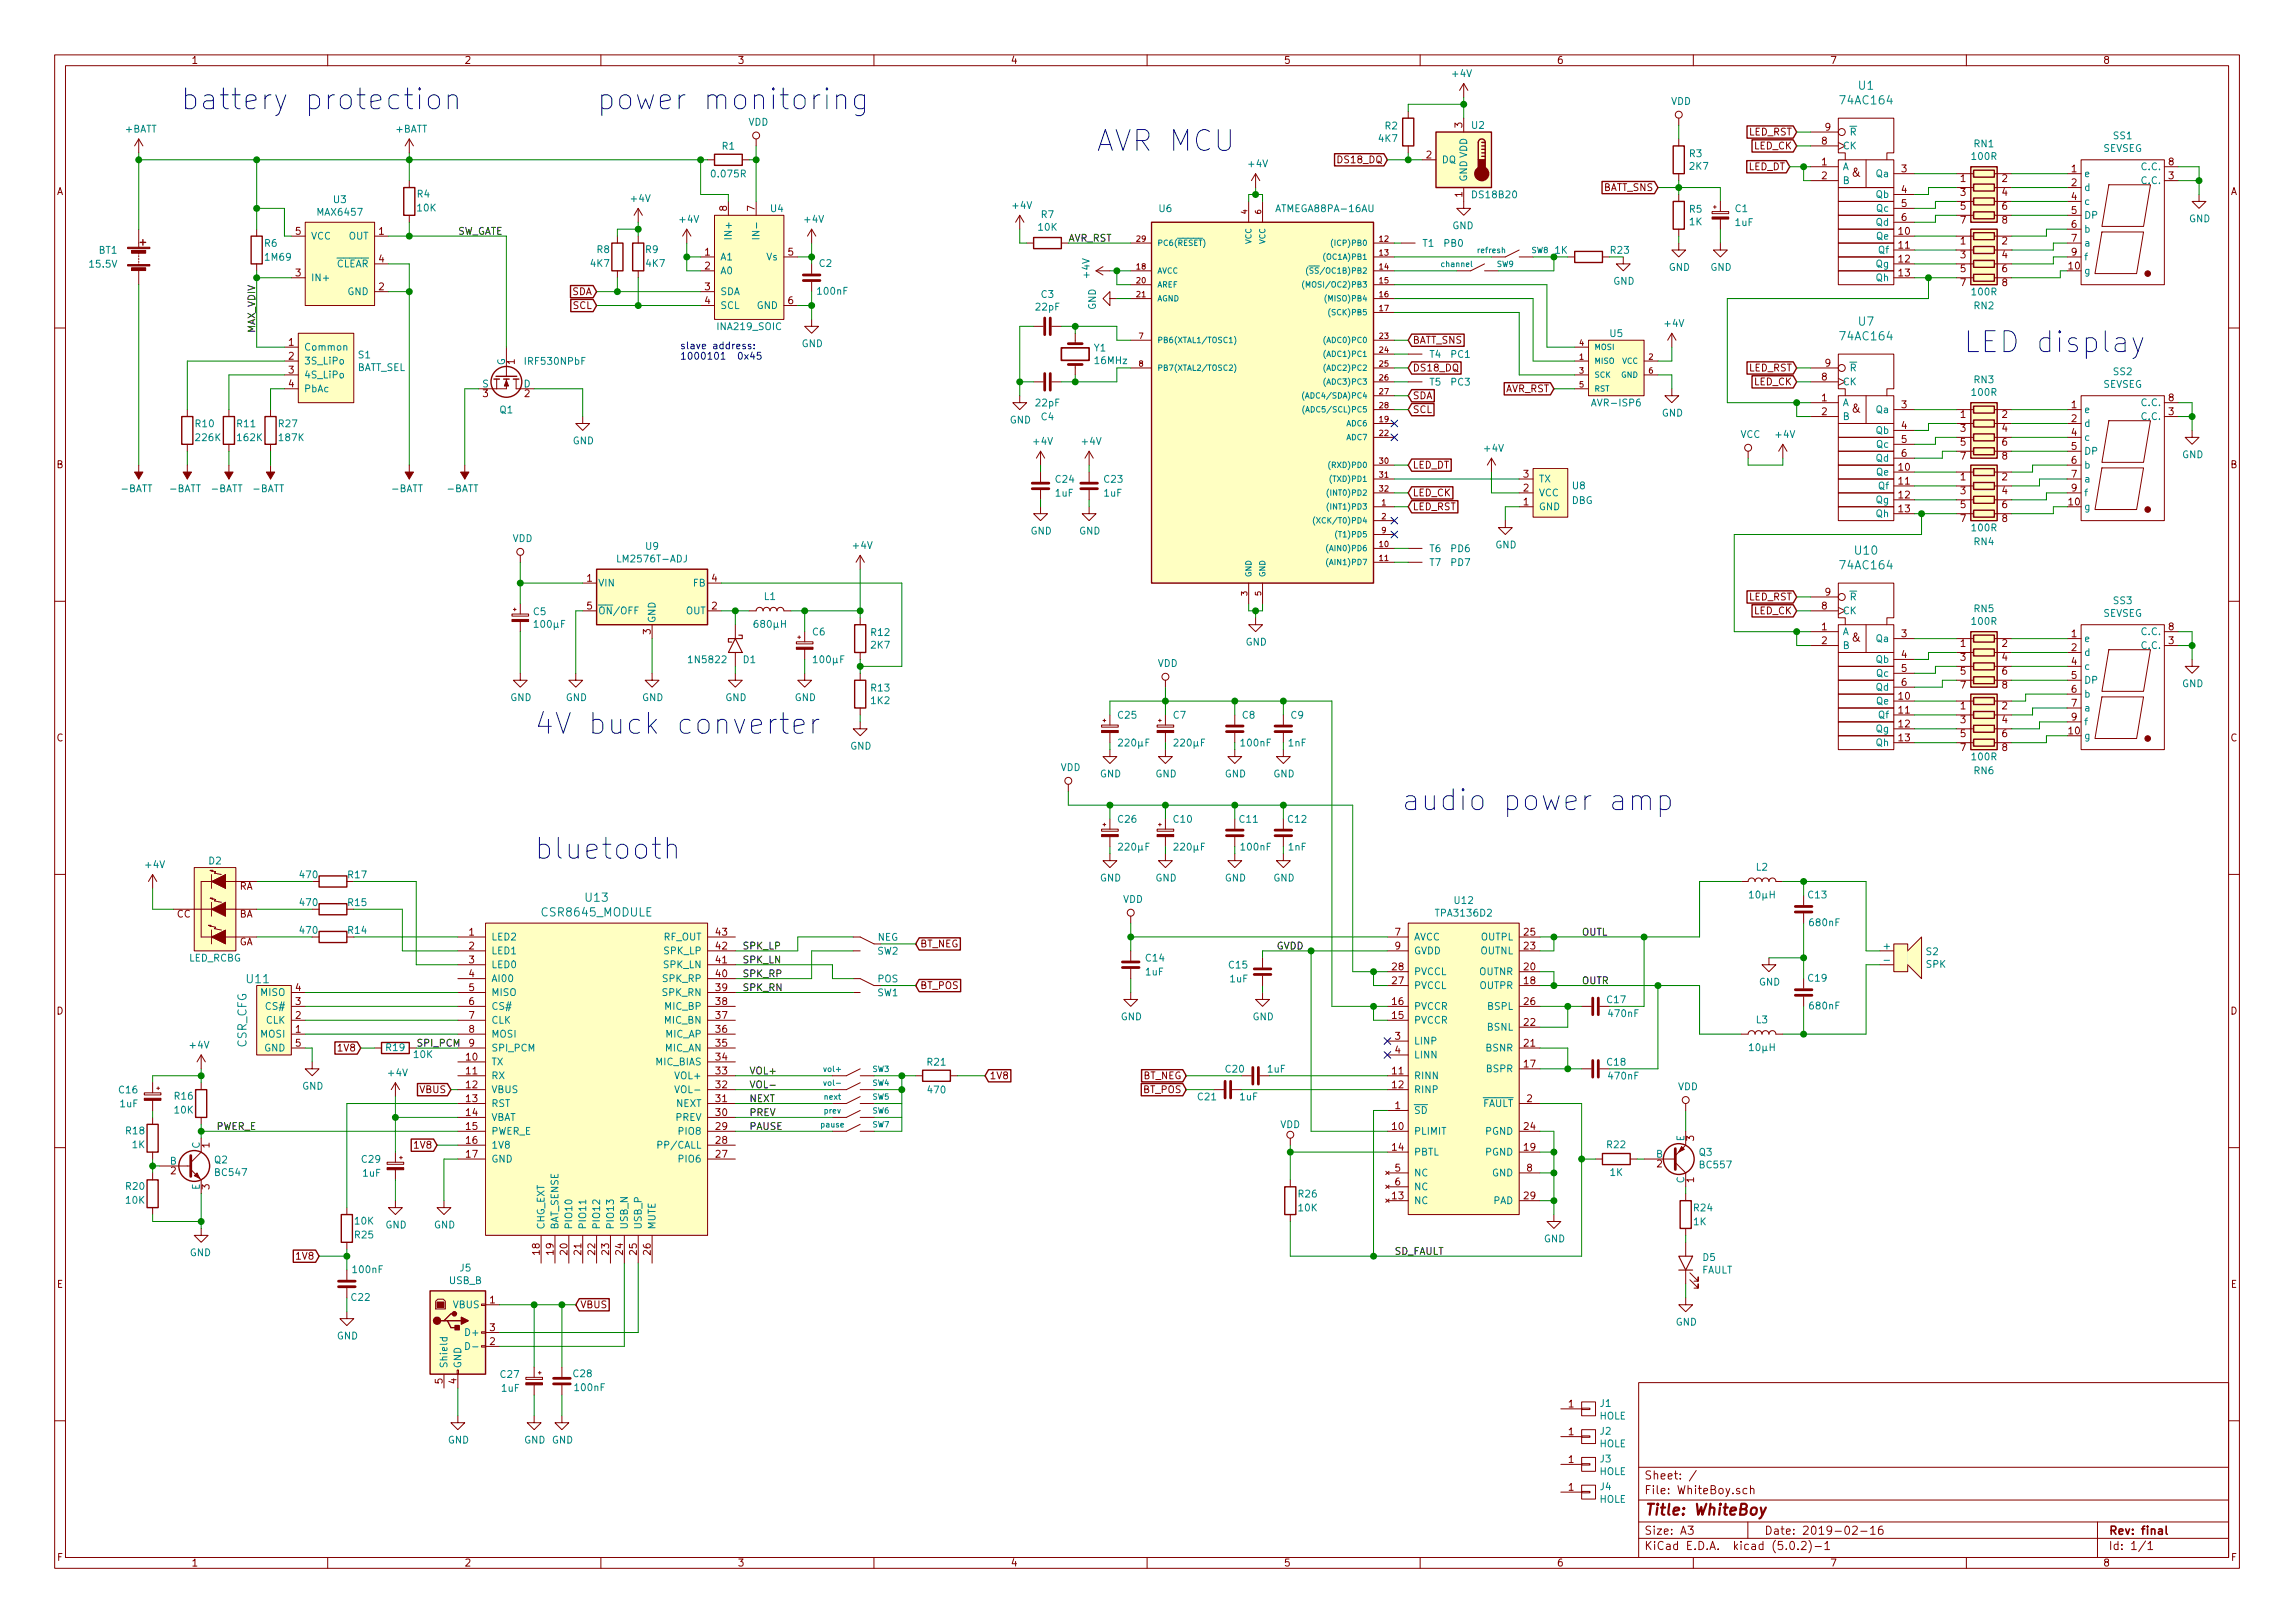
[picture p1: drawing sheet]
<svg xmlns="http://www.w3.org/2000/svg" width="420mm" height="297mm" viewBox="0 0 420 297" stroke-linecap="round" stroke-linejoin="round" font-family="sans-serif">
<defs><g id="words">
<g font-size="5.3" fill="#0000c2">
<text x="33" y="20.1">battery protection</text>
<text x="109.2" y="20.1">power monitoring</text>
<text x="200.7" y="27.7">AVR MCU</text>
<text x="359.4" y="64.6">LED display</text>
<text x="97.8" y="134.4">4V buck converter</text>
<text x="256.5" y="148.4">audio power amp</text>
<text x="97.8" y="157.3">bluetooth</text>
</g>
<text font-size="2.8" fill="#840000" x="301" y="277.3">Title: WhiteBoy</text>
<g font-size="2.1" fill="#008484">
<text x="340.3" y="16.4">U1</text>
<text x="337.2" y="19.1">74AC164</text>
<text x="340.3" y="59.6">U7</text>
<text x="337.2" y="62.3">74AC164</text>
<text x="339.7" y="101.5">U10</text>
<text x="337.2" y="104.2">74AC164</text>
<text x="99.4" y="167.7">CSR8645_MODULE</text>
<text x="107.3" y="165">U13</text>
<text x="45.3" y="179.9">U11</text>
<text x="45.1" y="191.8" transform="rotate(-90 45.1 191.8)">CSR_CFG</text>
</g>
<g font-size="2.1" fill="#840000">
<text x="339.1" y="32.3">&amp;</text>
<text x="339.1" y="75.5">&amp;</text>
<text x="339.1" y="117.4">&amp;</text>
<text x="301" y="273.5">File: WhiteBoy.sch</text>
<text x="301" y="270.8">Sheet: /</text>
<text x="301" y="280.9">Size: A3</text>
<text x="323" y="280.9">Date: 2019-02-16</text>
<text x="386" y="280.9">Rev: final</text>
<text x="301" y="283.7">KiCad E.D.A. kicad (5.0.2)-1</text>
<text x="386" y="283.7">Id: 1/1</text>
</g>
<g font-size="1.8" fill="#840000">
<text x="35" y="11.7">1</text>
<text x="85" y="11.7">2</text>
<text x="135" y="11.7">3</text>
<text x="185" y="11.7">4</text>
<text x="235" y="11.7">5</text>
<text x="285" y="11.7">6</text>
<text x="335" y="11.7">7</text>
<text x="385" y="11.7">8</text>
<text x="267.7" y="23.4" transform="rotate(-90 267.7 23.4)">3</text>
<text x="334.2" y="23.9">9</text>
<text x="245.2" y="29.9">DS18_DQ</text>
<text x="261.1" y="29">2</text>
<text x="320.1" y="24.8">LED_RST</text>
<text x="321.1" y="27.3">LED_CK</text>
<text x="333.5" y="26.5">8</text>
<text x="10.4" y="35.7">A</text>
<text x="293.4" y="35">BATT_SNS</text>
<text x="320" y="31.2">LED_DT</text>
<text x="333.5" y="30.3">1</text>
<text x="333.5" y="32.8">2</text>
<text x="348.1" y="31.5">3</text>
<text x="348.1" y="35.3">4</text>
<text x="358.9" y="33.3">1</text>
<text x="358.9" y="35.9">3</text>
<text x="366.5" y="33.3">2</text>
<text x="366.5" y="35.9">4</text>
<text x="379.2" y="31.5">1</text>
<text x="379.2" y="34.1">2</text>
<text x="397" y="32.8">3</text>
<text x="397" y="30.3">8</text>
<text x="408.4" y="35.7">A</text>
<text x="133.1" y="38.6" transform="rotate(-90 133.1 38.6)">8</text>
<text x="138.2" y="38.6" transform="rotate(-90 138.2 38.6)">7</text>
<text x="267.7" y="36.1" transform="rotate(-90 267.7 36.1)">1</text>
<text x="348.1" y="37.9">5</text>
<text x="348.1" y="40.4">6</text>
<text x="358.9" y="38.4">5</text>
<text x="358.9" y="40.9">7</text>
<text x="366.5" y="38.4">6</text>
<text x="366.5" y="40.9">8</text>
<text x="379.2" y="36.6">4</text>
<text x="379.2" y="39.2">5</text>
<text x="379.2" y="41.7">6</text>
<text x="54.1" y="43">5</text>
<text x="69.4" y="43">1</text>
<text x="129.1" y="46.8">1</text>
<text x="144.3" y="46.8">5</text>
<text x="347.6" y="43">10</text>
<text x="347.6" y="45.5">11</text>
<text x="358.9" y="44.7">1</text>
<text x="358.9" y="47.3">3</text>
<text x="366.5" y="44.7">2</text>
<text x="366.5" y="47.3">4</text>
<text x="379.2" y="44.2">7</text>
<text x="379.2" y="46.8">9</text>
<text x="54.1" y="50.6">3</text>
<text x="69.4" y="53.1">2</text>
<text x="69.4" y="48">4</text>
<text x="129.1" y="49.3">2</text>
<text x="129.1" y="53.1">3</text>
<text x="347.6" y="48">12</text>
<text x="347.6" y="50.6">13</text>
<text x="358.9" y="49.8">5</text>
<text x="358.9" y="52.4">7</text>
<text x="366.5" y="49.8">6</text>
<text x="366.5" y="52.4">8</text>
<text x="378.8" y="49.3">10</text>
<text x="104.7" y="54">SDA</text>
<text x="104.9" y="56.6">SCL</text>
<text x="129.1" y="55.7">4</text>
<text x="144.3" y="55.7">6</text>
<text x="52.9" y="63.3">1</text>
<text x="52.9" y="65.8">2</text>
<text x="258.6" y="62.9">BATT_SNS</text>
<text x="52.9" y="68.4">3</text>
<text x="52.9" y="70.9">4</text>
<text x="94.2" y="66.7" transform="rotate(-90 94.2 66.7)">1</text>
<text x="258.6" y="68">DS18_DQ</text>
<text x="275.4" y="71.8">AVR_RST</text>
<text x="320.1" y="68">LED_RST</text>
<text x="321.1" y="70.5">LED_CK</text>
<text x="333.5" y="69.6">8</text>
<text x="334.2" y="67.1">9</text>
<text x="88.4" y="72.7">3</text>
<text x="96" y="72.7">2</text>
<text x="258.6" y="73.1">SDA</text>
<text x="258.6" y="75.6">SCL</text>
<text x="333.5" y="73.4">1</text>
<text x="333.5" y="76">2</text>
<text x="348.1" y="74.7">3</text>
<text x="358.9" y="76.5">1</text>
<text x="366.5" y="76.5">2</text>
<text x="379.2" y="74.7">1</text>
<text x="379.2" y="77.3">2</text>
<text x="397" y="76">3</text>
<text x="397" y="73.4">8</text>
<text x="348.1" y="78.5">4</text>
<text x="348.1" y="81.1">5</text>
<text x="348.1" y="83.6">6</text>
<text x="358.9" y="79">3</text>
<text x="358.9" y="81.6">5</text>
<text x="366.5" y="79">4</text>
<text x="366.5" y="81.6">6</text>
<text x="379.2" y="79.8">4</text>
<text x="379.2" y="82.3">5</text>
<text x="10.4" y="85.7">B</text>
<text x="258.6" y="85.8">LED_DT</text>
<text x="278.9" y="90">2</text>
<text x="278.9" y="87.4">3</text>
<text x="347.6" y="86.1">10</text>
<text x="347.6" y="88.7">11</text>
<text x="358.9" y="84.1">7</text>
<text x="358.9" y="87.9">1</text>
<text x="366.5" y="84.1">8</text>
<text x="366.5" y="87.9">2</text>
<text x="379.2" y="84.9">6</text>
<text x="379.2" y="87.4">7</text>
<text x="379.2" y="90">9</text>
<text x="408.4" y="85.7">B</text>
<text x="258.6" y="90.8">LED_CK</text>
<text x="258.6" y="93.4">LED_RST</text>
<text x="278.9" y="92.5">1</text>
<text x="347.6" y="91.2">12</text>
<text x="347.6" y="93.8">13</text>
<text x="358.9" y="90.5">3</text>
<text x="358.9" y="93">5</text>
<text x="358.9" y="95.5">7</text>
<text x="366.5" y="90.5">4</text>
<text x="366.5" y="93">6</text>
<text x="366.5" y="95.5">8</text>
<text x="378.8" y="92.5">10</text>
<text x="107.5" y="106.5">1</text>
<text x="130.3" y="106.5">4</text>
<text x="107.5" y="111.5">5</text>
<text x="130.3" y="111.5">2</text>
<text x="320.1" y="109.9">LED_RST</text>
<text x="321.1" y="112.4">LED_CK</text>
<text x="333.5" y="111.5">8</text>
<text x="334.2" y="109">9</text>
<text x="119.1" y="116.1" transform="rotate(-90 119.1 116.1)">3</text>
<text x="333.5" y="115.4">1</text>
<text x="333.5" y="117.9">2</text>
<text x="348.1" y="116.6">3</text>
<text x="358.9" y="118.4">1</text>
<text x="366.5" y="118.4">2</text>
<text x="379.2" y="116.6">1</text>
<text x="379.2" y="119.2">2</text>
<text x="397" y="117.9">3</text>
<text x="397" y="115.4">8</text>
<text x="348.1" y="120.4">4</text>
<text x="348.1" y="123">5</text>
<text x="348.1" y="125.5">6</text>
<text x="358.9" y="120.9">3</text>
<text x="358.9" y="123.5">5</text>
<text x="366.5" y="120.9">4</text>
<text x="366.5" y="123.5">6</text>
<text x="379.2" y="121.7">4</text>
<text x="379.2" y="124.2">5</text>
<text x="347.6" y="128.1">10</text>
<text x="347.6" y="130.6">11</text>
<text x="358.9" y="126">7</text>
<text x="358.9" y="129.8">1</text>
<text x="366.5" y="126">8</text>
<text x="366.5" y="129.8">2</text>
<text x="379.2" y="126.8">6</text>
<text x="379.2" y="129.3">7</text>
<text x="379.2" y="131.9">9</text>
<text x="10.4" y="135.7">C</text>
<text x="347.6" y="133.1">12</text>
<text x="347.6" y="135.7">13</text>
<text x="358.9" y="132.4">3</text>
<text x="358.9" y="134.9">5</text>
<text x="358.9" y="137.5">7</text>
<text x="366.5" y="132.4">4</text>
<text x="366.5" y="134.9">6</text>
<text x="366.5" y="137.5">8</text>
<text x="378.8" y="134.4">10</text>
<text x="408.4" y="135.7">C</text>
<text x="32.4" y="167.9">CC</text>
<text x="43.8" y="167.9">BA</text>
<text x="43.8" y="162.9">RA</text>
<text x="43.8" y="173">GA</text>
<text x="85.9" y="171.2">1</text>
<text x="85.9" y="173.8">2</text>
<text x="131.1" y="173.8">42</text>
<text x="131.1" y="171.2">43</text>
<text x="168.4" y="173.4">BT_NEG</text>
<text x="255.4" y="171.2">7</text>
<text x="255.4" y="173.8">9</text>
<text x="279.1" y="173.8">23</text>
<text x="279.1" y="171.2">25</text>
<text x="85.9" y="176.3">3</text>
<text x="85.9" y="178.9">4</text>
<text x="131.1" y="178.9">40</text>
<text x="131.1" y="176.3">41</text>
<text x="254.9" y="177.6">28</text>
<text x="279.1" y="177.6">20</text>
<text x="10.4" y="185.7">D</text>
<text x="54.1" y="183.9">3</text>
<text x="54.1" y="181.4">4</text>
<text x="85.9" y="181.4">5</text>
<text x="85.9" y="183.9">6</text>
<text x="131.1" y="183.9">38</text>
<text x="131.1" y="181.4">39</text>
<text x="168.4" y="181">BT_POS</text>
<text x="254.9" y="183.9">16</text>
<text x="254.9" y="180.1">27</text>
<text x="279.1" y="180.1">18</text>
<text x="279.1" y="183.9">26</text>
<text x="408.4" y="185.7">D</text>
<text x="54.1" y="189">1</text>
<text x="54.1" y="186.5">2</text>
<text x="54.1" y="191.6">5</text>
<text x="85.9" y="186.5">7</text>
<text x="85.9" y="189">8</text>
<text x="85.9" y="191.6">9</text>
<text x="131.1" y="191.6">35</text>
<text x="131.1" y="189">36</text>
<text x="131.1" y="186.5">37</text>
<text x="254.9" y="186.5">15</text>
<text x="255.4" y="190.3">3</text>
<text x="279.1" y="191.6">21</text>
<text x="279.1" y="187.7">22</text>
<text x="62.1" y="192.4">1V8</text>
<text x="85.4" y="194.1">10</text>
<text x="85.4" y="196.6">11</text>
<text x="131.1" y="196.6">33</text>
<text x="131.1" y="194.1">34</text>
<text x="181.1" y="197.5">1V8</text>
<text x="209.2" y="197.5">BT_NEG</text>
<text x="254.9" y="196.6">11</text>
<text x="255.4" y="192.8">4</text>
<text x="279.1" y="195.4">17</text>
<text x="76.9" y="200.1">VBUS</text>
<text x="85.4" y="199.2">12</text>
<text x="85.4" y="201.7">13</text>
<text x="131.1" y="201.7">31</text>
<text x="131.1" y="199.2">32</text>
<text x="209.3" y="200.1">BT_POS</text>
<text x="254.9" y="199.2">12</text>
<text x="255.4" y="203">1</text>
<text x="279.6" y="201.7">2</text>
<text x="85.4" y="204.3">14</text>
<text x="85.4" y="206.8">15</text>
<text x="85.4" y="209.3">16</text>
<text x="131.1" y="209.3">28</text>
<text x="131.1" y="206.8">29</text>
<text x="131.1" y="204.3">30</text>
<text x="254.9" y="206.8">10</text>
<text x="279.1" y="206.8">24</text>
<text x="310.1" y="208.8" transform="rotate(-90 310.1 208.8)">3</text>
<text x="31.3" y="214.9">2</text>
<text x="38.4" y="210.1" transform="rotate(-90 38.4 210.1)">1</text>
<text x="76.1" y="210.2">1V8</text>
<text x="85.4" y="211.9">17</text>
<text x="131.1" y="211.9">27</text>
<text x="254.9" y="210.6">14</text>
<text x="255.4" y="214.4">5</text>
<text x="279.1" y="210.6">19</text>
<text x="279.6" y="214.4">8</text>
<text x="303.4" y="213.7">2</text>
<text x="38.4" y="217.7" transform="rotate(-90 38.4 217.7)">3</text>
<text x="254.9" y="219.5">13</text>
<text x="255.4" y="217">6</text>
<text x="279.1" y="219.5">29</text>
<text x="310.1" y="216.4" transform="rotate(-90 310.1 216.4)">1</text>
<text x="54.5" y="230.5">1V8</text>
<text x="98.8" y="229.6" transform="rotate(-90 98.8 229.6)">18</text>
<text x="101.3" y="229.6" transform="rotate(-90 101.3 229.6)">19</text>
<text x="103.9" y="229.6" transform="rotate(-90 103.9 229.6)">20</text>
<text x="106.4" y="229.6" transform="rotate(-90 106.4 229.6)">21</text>
<text x="109" y="229.6" transform="rotate(-90 109 229.6)">22</text>
<text x="111.5" y="229.6" transform="rotate(-90 111.5 229.6)">23</text>
<text x="114" y="229.6" transform="rotate(-90 114 229.6)">24</text>
<text x="116.6" y="229.6" transform="rotate(-90 116.6 229.6)">25</text>
<text x="119.1" y="229.6" transform="rotate(-90 119.1 229.6)">26</text>
<text x="10.4" y="235.7">E</text>
<text x="89.7" y="238.5">1</text>
<text x="106.2" y="239.4">VBUS</text>
<text x="408.4" y="235.7">E</text>
<text x="89.7" y="243.6">3</text>
<text x="89.7" y="246.2">2</text>
<text x="81" y="253.2" transform="rotate(-90 81 253.2)">5</text>
<text x="83.6" y="253.2" transform="rotate(-90 83.6 253.2)">4</text>
<text x="287.2" y="257.6">1</text>
<text x="287.2" y="262.7">1</text>
<text x="287.2" y="267.8">1</text>
<text x="287.2" y="272.8">1</text>
<text x="10.5" y="285.7">F</text>
<text x="35" y="286.7">1</text>
<text x="85" y="286.7">2</text>
<text x="135" y="286.7">3</text>
<text x="185" y="286.7">4</text>
<text x="235" y="286.7">5</text>
<text x="285" y="286.7">6</text>
<text x="335" y="286.7">7</text>
<text x="385" y="286.7">8</text>
<text x="408.5" y="285.7">F</text>
</g>
<g font-size="1.8" fill="#008484">
<text x="266" y="14.1">+4V</text>
<text x="137" y="23">VDD</text>
<text x="253.6" y="23.7">R2</text>
<text x="269.5" y="23.6">U2</text>
<text x="305.9" y="19.2">VDD</text>
<text x="22.9" y="24.3">+BATT</text>
<text x="72.4" y="24.3">+BATT</text>
<text x="132.2" y="27.4">R1</text>
<text x="252.5" y="26">4K7</text>
<text x="263.9" y="29.9">DQ</text>
<text x="309.3" y="28.8">R3</text>
<text x="337.3" y="27.3">CK</text>
<text x="338.6" y="24.8">R</text>
<text x="361.1" y="29.3">100R</text>
<text x="361.5" y="27">RN1</text>
<text x="385" y="27.8">SEVSEG</text>
<text x="386.9" y="25.5">SS1</text>
<text x="130.5" y="32.5">0.075R</text>
<text x="228.7" y="30.6">+4V</text>
<text x="268.6" y="33.3" transform="rotate(-90 268.6 33.3)">GND VDD</text>
<text x="309.4" y="31.1">2K7</text>
<text x="337.3" y="31.2">A</text>
<text x="337.3" y="33.7">B</text>
<text x="343.6" y="32.4">Qa</text>
<text x="381.5" y="32.4">e</text>
<text x="381.5" y="35">d</text>
<text x="392.2" y="33.7">C.C.</text>
<text x="392.2" y="31.2">C.C.</text>
<text x="58.3" y="39.5">MAX6457</text>
<text x="61.1" y="37.2">U3</text>
<text x="76.4" y="36.2">R4</text>
<text x="76.5" y="38.7">10K</text>
<text x="115.6" y="37">+4V</text>
<text x="124.5" y="40.8">+4V</text>
<text x="141.1" y="38.8">U4</text>
<text x="147.4" y="40.8">+4V</text>
<text x="185.5" y="38.2">+4V</text>
<text x="190.7" y="39.9">R7</text>
<text x="212.2" y="38.8">U6</text>
<text x="234" y="38.8">ATMEGA88PA-16AU</text>
<text x="265.9" y="41.9">GND</text>
<text x="269.8" y="36.3">DS18B20</text>
<text x="309.3" y="38.9">R5</text>
<text x="309.3" y="41.2">1K</text>
<text x="317.7" y="38.8">C1</text>
<text x="317.7" y="41.4">1uF</text>
<text x="343.5" y="36.2">Qb</text>
<text x="343.5" y="41.3">Qd</text>
<text x="343.6" y="38.8">Qc</text>
<text x="381.5" y="37.5">c</text>
<text x="381.5" y="40">DP</text>
<text x="400.8" y="40.7">GND</text>
<text x="18.1" y="46.4">BT1</text>
<text x="48.5" y="45.2">R6</text>
<text x="48.7" y="47.7">1M69</text>
<text x="56.9" y="43.9">VCC</text>
<text x="63.8" y="43.9">OUT</text>
<text x="109.3" y="46.3">R8</text>
<text x="118.2" y="46.3">R9</text>
<text x="131.8" y="47.7">A1</text>
<text x="134" y="43.2" transform="rotate(-90 134 43.2)">IN+</text>
<text x="139.1" y="42.8" transform="rotate(-90 139.1 42.8)">IN-</text>
<text x="140.3" y="47.7">Vs</text>
<text x="190.1" y="42.2">10K</text>
<text x="260.5" y="45.2">T1</text>
<text x="264.4" y="45.2">PB0</text>
<text x="343.6" y="43.9">Qe</text>
<text x="344" y="46.4">Qf</text>
<text x="381.5" y="42.6">b</text>
<text x="381.5" y="45.1">a</text>
<text x="381.5" y="47.7">f</text>
<text x="16.5" y="49">15.5V</text>
<text x="56.9" y="51.5">IN+</text>
<text x="61.5" y="48.9">CLEAR</text>
<text x="108.2" y="48.9">4K7</text>
<text x="118.4" y="48.9">4K7</text>
<text x="131.8" y="50.2">A0</text>
<text x="149.8" y="53.9">100nF</text>
<text x="150" y="48.9">C2</text>
<text x="199.5" y="50.8" transform="rotate(-90 199.5 50.8)">+4V</text>
<text x="295.4" y="52.1">GND</text>
<text x="305.5" y="49.6">GND</text>
<text x="313.1" y="49.6">GND</text>
<text x="343.5" y="48.9">Qg</text>
<text x="343.5" y="51.5">Qh</text>
<text x="381.5" y="50.2">g</text>
<text x="63.6" y="54">GND</text>
<text x="131.8" y="54">SDA</text>
<text x="131.8" y="56.6">SCL</text>
<text x="138.6" y="56.6">GND</text>
<text x="189.7" y="56.8">22pF</text>
<text x="190.7" y="54.5">C3</text>
<text x="200.6" y="56.7" transform="rotate(-90 200.6 56.7)">GND</text>
<text x="304.9" y="59.8">+4V</text>
<text x="361.1" y="54.1">100R</text>
<text x="361.5" y="56.6">RN2</text>
<text x="55.6" y="64.2">Common</text>
<text x="65.7" y="65.6">S1</text>
<text x="131.5" y="60.4">INA219_SOIC</text>
<text x="146.8" y="63.5">GND</text>
<text x="200.3" y="64.3">Y1</text>
<text x="261.8" y="65.5">T4</text>
<text x="265.7" y="65.5">PC1</text>
<text x="294.8" y="61.7">U5</text>
<text x="55.6" y="66.7">3S_LiPo</text>
<text x="55.6" y="69.3">4S_LiPo</text>
<text x="55.6" y="71.8">PbAc</text>
<text x="65.3" y="67.9">BATT_SEL</text>
<text x="88.3" y="70.9">S</text>
<text x="92.5" y="66.9" transform="rotate(-90 92.5 66.9)">G</text>
<text x="95.9" y="70.9">D</text>
<text x="96.4" y="66.8">IRF530NPbF</text>
<text x="200.6" y="66.6">16MHz</text>
<text x="261.8" y="70.6">T5</text>
<text x="265.7" y="70.6">PC3</text>
<text x="337.3" y="70.5">CK</text>
<text x="338.6" y="68">R</text>
<text x="361.5" y="70.1">RN3</text>
<text x="385" y="71">SEVSEG</text>
<text x="386.9" y="68.7">SS2</text>
<text x="91.5" y="75.7">Q1</text>
<text x="184.9" y="77.5">GND</text>
<text x="189.7" y="74.4">22pF</text>
<text x="190.7" y="76.9">C4</text>
<text x="291.8" y="74.4">AVR-ISP6</text>
<text x="304.2" y="76.2">GND</text>
<text x="337.3" y="74.3">A</text>
<text x="337.3" y="76.9">B</text>
<text x="343.6" y="75.6">Qa</text>
<text x="361.1" y="72.5">100R</text>
<text x="381.5" y="75.6">e</text>
<text x="392.2" y="76.9">C.C.</text>
<text x="392.2" y="74.3">C.C.</text>
<text x="35.8" y="78.2">R10</text>
<text x="36" y="80.7">226K</text>
<text x="43.5" y="78.2">R11</text>
<text x="43.6" y="80.7">162K</text>
<text x="51.1" y="78.2">R27</text>
<text x="51.2" y="80.7">187K</text>
<text x="104.9" y="81.3">GND</text>
<text x="189.3" y="81.4">+4V</text>
<text x="198.2" y="81.4">+4V</text>
<text x="271.8" y="82.7">+4V</text>
<text x="318.6" y="80.1">VCC</text>
<text x="325.2" y="80.1">+4V</text>
<text x="343.5" y="79.4">Qb</text>
<text x="343.6" y="82">Qc</text>
<text x="381.5" y="78.1">d</text>
<text x="381.5" y="80.7">c</text>
<text x="381.5" y="83.2">DP</text>
<text x="399.5" y="83.9">GND</text>
<text x="193.3" y="88.4">C24</text>
<text x="202.2" y="88.4">C23</text>
<text x="281.7" y="88.3">TX</text>
<text x="287.9" y="89.5">U8</text>
<text x="343.5" y="84.5">Qd</text>
<text x="343.6" y="87">Qe</text>
<text x="344" y="89.6">Qf</text>
<text x="381.5" y="85.8">b</text>
<text x="381.5" y="88.3">a</text>
<text x="22.4" y="90.1">-BATT</text>
<text x="31.2" y="90.1">-BATT</text>
<text x="38.9" y="90.1">-BATT</text>
<text x="46.5" y="90.1">-BATT</text>
<text x="71.9" y="90.1">-BATT</text>
<text x="82" y="90.1">-BATT</text>
<text x="193.3" y="90.9">1uF</text>
<text x="202.2" y="90.9">1uF</text>
<text x="281.7" y="93.4">GND</text>
<text x="281.7" y="90.8">VCC</text>
<text x="287.7" y="92.2">DBG</text>
<text x="343.5" y="92.1">Qg</text>
<text x="343.5" y="94.7">Qh</text>
<text x="381.5" y="93.4">g</text>
<text x="381.5" y="90.8">f</text>
<text x="93.8" y="99.2">VDD</text>
<text x="118.3" y="100.6">U9</text>
<text x="156.3" y="100.5">+4V</text>
<text x="188.7" y="97.8">GND</text>
<text x="197.6" y="97.8">GND</text>
<text x="261.8" y="101.1">T6</text>
<text x="265.7" y="101.1">PD6</text>
<text x="273.8" y="100.4">GND</text>
<text x="361.1" y="97.2">100R</text>
<text x="361.5" y="99.8">RN4</text>
<text x="109.5" y="107.4">VIN</text>
<text x="113.5" y="102.9">LM2576T-ADJ</text>
<text x="126.9" y="107.4">FB</text>
<text x="261.8" y="103.6">T7</text>
<text x="265.7" y="103.6">PD7</text>
<text x="97.7" y="112.6">C5</text>
<text x="109.5" y="112.4">ON/OFF</text>
<text x="125.6" y="112.4">OUT</text>
<text x="140" y="109.8">L1</text>
<text x="337.3" y="112.4">CK</text>
<text x="338.6" y="109.9">R</text>
<text x="361.5" y="112.1">RN5</text>
<text x="385" y="112.9">SEVSEG</text>
<text x="386.9" y="110.6">SS3</text>
<text x="98.6" y="114.9">100F</text>
<text x="120" y="114.1" transform="rotate(-90 120 114.1)">GND</text>
<text x="138.9" y="114.9">680H</text>
<text x="148.8" y="116.3">C6</text>
<text x="159.5" y="116.4">R12</text>
<text x="159.5" y="118.7">2K7</text>
<text x="228" y="118.1">GND</text>
<text x="337.3" y="116.2">A</text>
<text x="337.3" y="118.8">B</text>
<text x="343.6" y="117.5">Qa</text>
<text x="361.1" y="114.4">100R</text>
<text x="381.5" y="117.5">e</text>
<text x="392.2" y="118.8">C.C.</text>
<text x="392.2" y="116.2">C.C.</text>
<text x="126.4" y="121.4">1N5822</text>
<text x="136.1" y="121.4">D1</text>
<text x="149.7" y="121.4">100F</text>
<text x="211.9" y="122.1">VDD</text>
<text x="343.5" y="121.3">Qb</text>
<text x="343.6" y="123.9">Qc</text>
<text x="381.5" y="120.1">d</text>
<text x="381.5" y="122.6">c</text>
<text x="381.5" y="125.1">DP</text>
<text x="399.5" y="125.8">GND</text>
<text x="93.4" y="128.3">GND</text>
<text x="103.6" y="128.3">GND</text>
<text x="117.6" y="128.3">GND</text>
<text x="132.8" y="128.3">GND</text>
<text x="145.5" y="128.3">GND</text>
<text x="159.5" y="126.6">R13</text>
<text x="159.5" y="128.9">1K2</text>
<text x="204.7" y="131.5">C25</text>
<text x="214.8" y="131.5">C7</text>
<text x="227.5" y="131.5">C8</text>
<text x="236.4" y="131.5">C9</text>
<text x="343.5" y="126.4">Qd</text>
<text x="343.6" y="128.9">Qe</text>
<text x="344" y="131.5">Qf</text>
<text x="381.5" y="127.7">b</text>
<text x="381.5" y="130.2">a</text>
<text x="155.7" y="137.2">GND</text>
<text x="205.6" y="136.6">220F</text>
<text x="215.7" y="136.6">220F</text>
<text x="227.3" y="136.6">100nF</text>
<text x="235.9" y="136.6">1nF</text>
<text x="343.5" y="134">Qg</text>
<text x="343.5" y="136.6">Qh</text>
<text x="381.5" y="135.3">g</text>
<text x="381.5" y="132.8">f</text>
<text x="194.2" y="141.1">VDD</text>
<text x="201.4" y="142.3">GND</text>
<text x="211.5" y="142.3">GND</text>
<text x="224.2" y="142.3">GND</text>
<text x="233.1" y="142.3">GND</text>
<text x="361.1" y="139.2">100R</text>
<text x="361.5" y="141.7">RN6</text>
<text x="204.7" y="150.6">C26</text>
<text x="205.6" y="155.7">220F</text>
<text x="214.9" y="150.6">C10</text>
<text x="215.7" y="155.7">220F</text>
<text x="227" y="150.6">C11</text>
<text x="227.3" y="155.7">100nF</text>
<text x="235.9" y="150.6">C12</text>
<text x="235.9" y="155.7">1nF</text>
<text x="26.7" y="158.9">+4V</text>
<text x="38.3" y="158.2">D2</text>
<text x="55" y="160.7">470</text>
<text x="63.8" y="160.7">R17</text>
<text x="201.4" y="161.3">GND</text>
<text x="211.5" y="161.3">GND</text>
<text x="224.2" y="161.3">GND</text>
<text x="233.1" y="161.3">GND</text>
<text x="321.6" y="159.3">L2</text>
<text x="55" y="165.8">470</text>
<text x="63.8" y="165.8">R15</text>
<text x="205.6" y="165.2">VDD</text>
<text x="263.1" y="167.8">TPA3136D2</text>
<text x="266.3" y="165.4">U12</text>
<text x="321" y="164.4">10H</text>
<text x="331.1" y="164.4">C13</text>
<text x="55" y="170.9">470</text>
<text x="63.8" y="170.9">R14</text>
<text x="89.9" y="172.1">LED2</text>
<text x="121.4" y="172.1">RF_OUT</text>
<text x="160.7" y="172.2">NEG</text>
<text x="258.8" y="172.1">AVCC</text>
<text x="271.1" y="172.1">OUTPL</text>
<text x="331.4" y="169.5">680nF</text>
<text x="344.9" y="173.8">+</text>
<text x="34.5" y="176">LED_RCBG</text>
<text x="89.9" y="174.7">LED1</text>
<text x="89.9" y="177.2">LED0</text>
<text x="89.9" y="179.7">AI00</text>
<text x="121.4" y="179.7">SPK_RP</text>
<text x="121.5" y="177.2">SPK_LN</text>
<text x="121.6" y="174.7">SPK_LP</text>
<text x="160.7" y="174.7">SW2</text>
<text x="160.7" y="179.8">POS</text>
<text x="209.8" y="178.5">1uF</text>
<text x="209.8" y="176">C14</text>
<text x="225" y="177.3">C15</text>
<text x="225.2" y="179.8">1uF</text>
<text x="258.8" y="178.5">PVCCL</text>
<text x="258.8" y="174.7">GVDD</text>
<text x="270.8" y="178.5">OUTNR</text>
<text x="271" y="174.7">OUTNL</text>
<text x="331.1" y="179.7">C19</text>
<text x="345.2" y="176.3">-</text>
<text x="352.6" y="177.1">SPK</text>
<text x="352.7" y="174.8">S2</text>
<text x="47.8" y="182.3">MISO</text>
<text x="48.9" y="184.8">CS#</text>
<text x="89.9" y="182.3">MISO</text>
<text x="89.9" y="184.8">CS#</text>
<text x="121.4" y="182.3">SPK_RN</text>
<text x="121.8" y="184.8">MIC_BP</text>
<text x="160.7" y="182.3">SW1</text>
<text x="258.8" y="184.8">PVCCR</text>
<text x="258.8" y="181">PVCCL</text>
<text x="270.9" y="181">OUTPR</text>
<text x="272.4" y="184.8">BSPL</text>
<text x="294.3" y="183.6">C17</text>
<text x="322" y="180.4">GND</text>
<text x="331.4" y="184.7">680nF</text>
<text x="34.8" y="191.9">+4V</text>
<text x="47.8" y="189.9">MOSI</text>
<text x="48.7" y="187.4">CLK</text>
<text x="89.9" y="187.4">CLK</text>
<text x="89.9" y="189.9">MOSI</text>
<text x="121.7" y="187.4">MIC_BN</text>
<text x="121.8" y="189.9">MIC_AP</text>
<text x="205.2" y="186.7">GND</text>
<text x="229.3" y="186.7">GND</text>
<text x="258.8" y="187.4">PVCCR</text>
<text x="258.8" y="191.2">LINP</text>
<text x="272.3" y="188.6">BSNL</text>
<text x="294.6" y="186.1">470nF</text>
<text x="321.6" y="187.3">L3</text>
<text x="48.4" y="192.4">GND</text>
<text x="70.7" y="192.4">R19</text>
<text x="71.2" y="197">+4V</text>
<text x="75.8" y="193.6">10K</text>
<text x="89.9" y="195">TX</text>
<text x="89.9" y="197.5">RX</text>
<text x="89.9" y="192.4">SPI_PCM</text>
<text x="120.1" y="195">MIC_BIAS</text>
<text x="121.7" y="192.4">MIC_AN</text>
<text x="123.9" y="197.5">VOL+</text>
<text x="169.8" y="195">R21</text>
<text x="224.4" y="196.3">C20</text>
<text x="232.1" y="196.3">1uF</text>
<text x="258.8" y="197.5">RINN</text>
<text x="258.8" y="193.7">LINN</text>
<text x="272.1" y="192.4">BSNR</text>
<text x="272.2" y="196.3">BSPR</text>
<text x="294.3" y="195">C18</text>
<text x="294.6" y="197.6">470nF</text>
<text x="321" y="192.4">10H</text>
<text x="21.8" y="200.1">C16</text>
<text x="22" y="202.7">1uF</text>
<text x="32" y="201.3">R16</text>
<text x="32" y="203.8">10K</text>
<text x="55.3" y="199.4">GND</text>
<text x="89.9" y="200.1">VBUS</text>
<text x="89.9" y="202.6">RST</text>
<text x="123.8" y="202.6">NEXT</text>
<text x="124.3" y="200.1">VOL-</text>
<text x="170" y="200.1">470</text>
<text x="219.4" y="201.4">C21</text>
<text x="227" y="201.4">1uF</text>
<text x="258.8" y="203.9">SD</text>
<text x="258.8" y="200.1">RINP</text>
<text x="271.3" y="202.6">FAULT</text>
<text x="307.2" y="199.5">VDD</text>
<text x="23.1" y="207.6">R18</text>
<text x="89.9" y="205.1">VBAT</text>
<text x="89.9" y="207.7">PWER_E</text>
<text x="123.7" y="205.1">PREV</text>
<text x="124.5" y="207.7">PIO8</text>
<text x="234.4" y="206.5">VDD</text>
<text x="258.8" y="207.7">PLIMIT</text>
<text x="272" y="207.7">PGND</text>
<text x="308.4" y="208.9" transform="rotate(-90 308.4 208.9)">E</text>
<text x="24.2" y="210.1">1K</text>
<text x="31.1" y="213.1">B</text>
<text x="36.6" y="210.2" transform="rotate(-90 36.6 210.2)">C</text>
<text x="39.3" y="212.9">Q2</text>
<text x="39.5" y="215.2">BC547</text>
<text x="66.3" y="212.8">C29</text>
<text x="66.5" y="215.4">1uF</text>
<text x="89.9" y="210.2">1V8</text>
<text x="89.9" y="212.8">GND</text>
<text x="121" y="210.2">PP/CALL</text>
<text x="124.5" y="212.8">PIO6</text>
<text x="258.8" y="211.5">PBTL</text>
<text x="258.8" y="215.3">NC</text>
<text x="272" y="211.5">PGND</text>
<text x="273.2" y="215.3">GND</text>
<text x="294.3" y="210.1">R22</text>
<text x="294.8" y="215.2">1K</text>
<text x="303.2" y="211.9">B</text>
<text x="311.1" y="211.5">Q3</text>
<text x="311.3" y="213.8">BC557</text>
<text x="23.1" y="217.8">R20</text>
<text x="23.1" y="220.3">10K</text>
<text x="36.6" y="217.8" transform="rotate(-90 36.6 217.8)">E</text>
<text x="237.8" y="219.2">R26</text>
<text x="237.8" y="221.7">10K</text>
<text x="258.8" y="220.4">NC</text>
<text x="258.8" y="217.8">NC</text>
<text x="273.4" y="220.4">PAD</text>
<text x="308.4" y="216.6" transform="rotate(-90 308.4 216.6)">C</text>
<text x="310.2" y="221.7">R24</text>
<text x="65" y="226.7">R25</text>
<text x="65" y="224.1">10K</text>
<text x="70.6" y="224.8">GND</text>
<text x="79.5" y="224.8">GND</text>
<text x="99.7" y="225.1" transform="rotate(-90 99.7 225.1)">CHG_EXT</text>
<text x="102.2" y="225.1" transform="rotate(-90 102.2 225.1)">BAT_SENSE</text>
<text x="104.8" y="225.1" transform="rotate(-90 104.8 225.1)">PIO10</text>
<text x="107.3" y="225.1" transform="rotate(-90 107.3 225.1)">PIO11</text>
<text x="109.9" y="225.1" transform="rotate(-90 109.9 225.1)">PIO12</text>
<text x="112.4" y="225.1" transform="rotate(-90 112.4 225.1)">PIO13</text>
<text x="114.9" y="225.1" transform="rotate(-90 114.9 225.1)">USB_N</text>
<text x="117.5" y="225.1" transform="rotate(-90 117.5 225.1)">USB_P</text>
<text x="120" y="225.1" transform="rotate(-90 120 225.1)">MUTE</text>
<text x="282.7" y="227.4">GND</text>
<text x="310.1" y="224.2">1K</text>
<text x="34.7" y="229.9">GND</text>
<text x="64.7" y="233">100nF</text>
<text x="84.3" y="232.7">J5</text>
<text x="311.5" y="233.1">FAULT</text>
<text x="311.8" y="230.8">D5</text>
<text x="64.4" y="238.1">C22</text>
<text x="82.2" y="235">USB_B</text>
<text x="83" y="239.4">VBUS</text>
<text x="61.7" y="245.1">GND</text>
<text x="85.6" y="244.5">D+</text>
<text x="306.8" y="242.6">GND</text>
<text x="81.9" y="250.5" transform="rotate(-90 81.9 250.5)">Shield</text>
<text x="84.5" y="250.5" transform="rotate(-90 84.5 250.5)">GND</text>
<text x="91.7" y="252.2">C27</text>
<text x="91.9" y="254.7">1uF</text>
<text x="105" y="252.1">C28</text>
<text x="105.4" y="254.6">100nF</text>
<text x="293" y="257.5">J1</text>
<text x="292.8" y="259.8">HOLE</text>
<text x="293" y="262.6">J2</text>
<text x="82" y="264.2">GND</text>
<text x="96" y="264.2">GND GND</text>
<text x="292.8" y="264.9">HOLE</text>
<text x="292.8" y="270">HOLE</text>
<text x="293" y="267.7">J3</text>
<text x="292.8" y="275">HOLE</text>
<text x="293" y="272.7">J4</text>
</g>
<g font-size="1.8">
<text x="83.8" y="43">SW_GATE</text>
<text x="195.6" y="44.2">AVR_RST</text>
<text x="46.7" y="61" transform="rotate(-90 46.7 61)">MAX_VDIV</text>
<text x="135.9" y="173.8">SPK_LP</text>
<text x="233.7" y="173.8">GVDD</text>
<text x="289.6" y="171.2">OUTL</text>
<text x="135.9" y="178.9">SPK_RP</text>
<text x="135.9" y="176.3">SPK_LN</text>
<text x="135.9" y="181.4">SPK_RN</text>
<text x="289.6" y="180.1">OUTR</text>
<text x="76.2" y="191.6">SPI_PCM</text>
<text x="137.2" y="196.6">VOL+</text>
<text x="137.2" y="199.2">VOL-</text>
<text x="137.2" y="201.7">NEXT</text>
<text x="39.5" y="206.8">PWER_E</text>
<text x="137.2" y="204.3">PREV</text>
<text x="137.2" y="206.8">PAUSE</text>
<text x="255.3" y="229.7">SD_FAULT</text>
</g>
<g font-size="1.8" fill="#008400">
<text x="284.7" y="46.4">1K</text>
<text x="294.9" y="46.4">R23</text>
</g>
<g font-size="1.8" fill="#0000c2">
<text x="124.5" y="63.9">slave address:</text>
<text x="124.5" y="65.8">1000101 0x45</text>
</g>
<g font-size="1.4" fill="#840000">
<text x="228.3" y="39.2" transform="rotate(-90 228.3 39.2)">4</text>
<text x="230.9" y="39.2" transform="rotate(-90 230.9 39.2)">6</text>
<text x="208.1" y="44.2">29</text>
<text x="252.6" y="44.2">12</text>
<text x="252.6" y="46.8">13</text>
<text x="208.1" y="49.3">18</text>
<text x="208.1" y="51.9">20</text>
<text x="252.6" y="49.3">14</text>
<text x="252.6" y="51.9">15</text>
<text x="208.1" y="54.4">21</text>
<text x="252.6" y="54.4">16</text>
<text x="252.6" y="56.9">17</text>
<text x="208.5" y="62">7</text>
<text x="252.6" y="62">23</text>
<text x="252.6" y="64.6">24</text>
<text x="289.2" y="65.8">1</text>
<text x="289.2" y="63.3">4</text>
<text x="301.9" y="65.8">2</text>
<text x="208.5" y="67.1">8</text>
<text x="252.6" y="67.1">25</text>
<text x="252.6" y="69.6">26</text>
<text x="289.2" y="68.4">3</text>
<text x="289.2" y="70.9">5</text>
<text x="301.9" y="68.4">6</text>
<text x="252.6" y="77.3">19</text>
<text x="252.6" y="72.2">27</text>
<text x="252.6" y="74.7">28</text>
<text x="252.6" y="79.8">22</text>
<text x="252.6" y="84.9">30</text>
<text x="252.6" y="87.4">31</text>
<text x="252.6" y="90">32</text>
<text x="253" y="92.5">1</text>
<text x="253" y="95">2</text>
<text x="252.6" y="100.1">10</text>
<text x="253" y="97.6">9</text>
<text x="252.6" y="102.7">11</text>
<text x="228.3" y="109" transform="rotate(-90 228.3 109)">3</text>
<text x="230.9" y="109" transform="rotate(-90 230.9 109)">5</text>
</g>
<g font-size="1.4" fill="#008484">
<text x="211.8" y="45">PC6(RESET)</text>
<text x="229.1" y="44.7" transform="rotate(-90 229.1 44.7)">VCC</text>
<text x="231.6" y="44.7" transform="rotate(-90 231.6 44.7)">VCC</text>
<text x="242.8" y="47.5">(OC1A)PB1</text>
<text x="244.4" y="45">(ICP)PB0</text>
<text x="270.7" y="46.3">refresh</text>
<text x="280.4" y="46.3">SW8</text>
<text x="211.8" y="50.1">AVCC</text>
<text x="211.8" y="52.6">AREF</text>
<text x="239.8" y="52.6">(MOSI/OC2)PB3</text>
<text x="240.5" y="50.1">(SS/OC1B)PB2</text>
<text x="264" y="48.9">channel</text>
<text x="274.1" y="48.9">SW9</text>
<text x="211.8" y="55.2">AGND</text>
<text x="243.1" y="55.2">(MISO)PB4</text>
<text x="243.8" y="57.7">(SCK)PB5</text>
<text x="211.8" y="62.8">PB6(XTAL1/TOSC1)</text>
<text x="242.9" y="62.8">(ADC0)PC0</text>
<text x="242.9" y="65.3">(ADC1)PC1</text>
<text x="291.8" y="64">MOSI</text>
<text x="211.8" y="67.9">PB7(XTAL2/TOSC2)</text>
<text x="242.9" y="67.9">(ADC2)PC2</text>
<text x="242.9" y="70.4">(ADC3)PC3</text>
<text x="291.8" y="66.6">MISO</text>
<text x="291.8" y="69.1">SCK</text>
<text x="291.8" y="71.7">RST</text>
<text x="296.8" y="69.1">GND</text>
<text x="297" y="66.6">VCC</text>
<text x="239.5" y="72.9">(ADC4/SDA)PC4</text>
<text x="239.7" y="75.5">(ADC5/SCL)PC5</text>
<text x="246.6" y="78">ADC6</text>
<text x="246.6" y="80.6">ADC7</text>
<text x="243.8" y="85.6">(RXD)PD0</text>
<text x="243.9" y="88.2">(TXD)PD1</text>
<text x="241.7" y="95.8">(XCK/T0)PD4</text>
<text x="243.7" y="93.3">(INT1)PD3</text>
<text x="243.7" y="90.7">(INT0)PD2</text>
<text x="243.5" y="100.9">(AIN0)PD6</text>
<text x="245.1" y="98.3">(T1)PD5</text>
<text x="229.1" y="105.7" transform="rotate(-90 229.1 105.7)">GND</text>
<text x="231.6" y="105.7" transform="rotate(-90 231.6 105.7)">GND</text>
<text x="243.5" y="103.4">(AIN1)PD7</text>
<text x="151" y="196.2">vol+</text>
<text x="159.8" y="196.2">SW3</text>
<text x="150.9" y="203.8">prev</text>
<text x="151" y="201.3">next</text>
<text x="151.2" y="198.7">vol-</text>
<text x="159.8" y="198.7">SW4</text>
<text x="159.8" y="201.3">SW5</text>
<text x="159.8" y="203.8">SW6</text>
<text x="150.4" y="206.3">pause</text>
<text x="159.8" y="206.3">SW7</text>
</g>
</g></defs>
<g fill="none" stroke="#840000" stroke-width=".18">
<path d="M10 10h400v277h-400zM12 12h396v273.1h-396zM60 10v2M110 10v2M160 10v2M210 10v2M260 10v2M268 15.3l.7 1.2M268 15.3v2.5M268 15.3l-.8 1.2M310 10v2M360 10v2"/>
<path d="M25.4 25.4v2.6M25.4 25.4l-.8 1.3M25.4 25.4l.8 1.3M74.9 25.4v2.6M74.9 33.1v1.2M74.9 39.4v1.3M74.9 25.4l-.7 1.3M74.9 25.4l.8 1.3M116.8 38.1v2.6M116.8 38.1l-.7 1.3M116.8 38.1l.8 1.3M129.5 29.2h1.3"/>
<path d="M130.8 39.4h12.7v19.1h-12.7zM133.3 36.9v2.5M135.9 29.2h1.3M138.4 25.4v1.3M138.4 36.9v2.5M186.7 39.4l-.8 1.3M186.7 39.4v2.5M186.7 39.4l.8 1.3M228.6 36.9v3.8M229.9 31.8l-.8 1.3M229.9 31.8v2.5M229.9 31.8l.7 1.3"/>
<path d="M231.1 36.9v3.8M257.8 20.4v1.2M257.8 26.7v1.3M260.3 29.2h2.6M268 34.3v3.8h-1.3l1.3 1.3 1.2-1.3h-1.2M268 21.6v2.6M307.3 21.6v1.3M307.3 25.4v1.3M307.3 31.8v1.3M307.3 35.6v1.3M313.4 38.7h3.1v.4h-3.1zM313.7 37.9h.5"/>
<path d="M313.9 37.6v.5M315 36.9v1.8M331.5 30.5h5M331.5 33.1h5M331.5 26.7h5M331.5 24.2h5M336.5 39.4h10.2v2.5h-10.2zM336.5 36.9h10.2v2.5h-10.2zM336.5 34.3h10.2v2.6h-10.2zM336.5 29.2h10.2v5.1h-10.2zM336.5 26.1l1.3 .6-1.3 .6M337.8 29.2v-1.2h-1.3v-6.4h10.2v6.4h-1.3v1.2"/>
<path d="M341.6 29.2v5.1M346.7 31.8h3.8M346.7 35.6h3.8M346.7 38.1h3.8M358.1 31.8h3.2M358.1 34.3h3.2M358.1 36.9h3.2M358.1 39.4h3.2M365.1 31.8h3.2M365.1 34.3h3.2M365.1 36.9h3.2M365.1 39.4h3.2"/>
<path d="M378.5 31.8h2.5M378.5 34.3h2.5M378.5 36.9h2.5M378.5 39.4h2.5M381 29.2h15.2v22.9h-15.2zM386.1 33.8h7.6l-1.3 7.6h-7.6zM396.2 30.5h2.6M396.2 33.1h2.6M402.6 35.6v1.3h1.3l-1.3 1.2-1.3-1.2h1.3M25.4 41.9v3.3M25.4 46.3v.2M25.4 46.8v.2"/>
<path d="M25.4 47.3v.2M25.4 47.8v.2M25.4 48.3v.3M25.4 49.6v2.5M47 41.9v1.3M47 48.3v1.3M53.3 43.2h2.6M53.3 50.8h2.6M55.9 40.7h12.7v15.2h-12.7zM68.6 43.2h2.5M68.6 48.3h2.5M68.6 53.4h2.5"/>
<path d="M113 43.2v1.3M113 49.6v1.2M116.8 43.2v1.3M116.8 49.6v1.2M125.7 41.9l-.7 1.3M125.7 41.9v2.6M125.7 41.9l.8 1.3M128.3 47h2.5M128.3 49.6h2.5M128.3 53.4h2.5M128.3 55.9h2.5M143.5 47h2.5"/>
<path d="M143.5 55.9h2.5M148.6 58.5v1.2h1.3l-1.3 1.3-1.3-1.3h1.3M148.6 41.9l-.8 1.3M148.6 41.9v2.6M148.6 48.3v1.8M148.6 51.6v1.8M148.6 41.9l.8 1.3M188 44.5h1.2M189.2 59.7h1.8M192.5 59.7h1.8M194.3 44.5h1.3M200.7 49.6h2.5"/>
<path d="M200.7 49.6l1.2 .7M201.9 48.8l-1.2 .8M203.2 54.6v-1.2l-1.3 1.2 1.3 1.3v-1.3h1.3M207 44.5h3.8M207 49.6h3.8M207 52.1h3.8M207 54.6h3.8M251.5 44.5h3.8M251.5 47h3.8M251.5 49.6h3.8M251.5 52.1h3.8M251.5 54.6h3.8"/>
<path d="M251.5 57.2h3.8M256.5 44.5h2.6M271.8 48.3l-2.6 1.3h-2.5M271.8 49.6h2.5M278.1 45.8l-2.5 1.2h-2.6M278.1 47h2.6M287 47h1.3M293.4 47h1.2M297.2 47v1.3h1.2l-1.2 1.3-1.3-1.3h1.3M307.3 44.5v1.3h1.3l-1.3 1.2-1.2-1.2h1.2M307.3 41.9v1.3M315 44.5v1.3h1.2l-1.2 1.2-1.3-1.2h1.3"/>
<path d="M315 40.1v1.8M336.5 49.6h10.2v2.5h-10.2zM336.5 47h10.2v2.6h-10.2zM336.5 44.5h10.2v2.5h-10.2zM336.5 41.9h10.2v2.6h-10.2zM346.7 43.2h3.8M346.7 45.8h3.8M346.7 48.3h3.8M346.7 50.8h3.8M346.7 40.7h3.8M358.1 43.2h3.2M358.1 45.8h3.2"/>
<path d="M358.1 48.3h3.2M358.1 50.8h3.2M365.1 43.2h3.2M365.1 45.8h3.2M365.1 48.3h3.2M365.1 50.8h3.2M378.5 44.5h2.5M378.5 47h2.5M378.5 41.9h2.5M384.8 42.5h7.6l-1.2 7.6h-7.7zM10 60h2M34.3 75v1.2"/>
<path d="M41.9 75v1.2M49.5 75v1.2M52.1 66.1h2.5M52.1 68.6h2.5M52.1 63.5h2.5M52.1 71.2h2.5M54.6 61h10.2v12.7h-10.2zM90.9 69.4v1.8M92.7 69.4v1.8h-5.1M92.7 63.5v5.4M94.5 69.4v1.8h3.3M106.7 76.2v1.3h1.2l-1.2 1.3-1.3-1.3h1.3"/>
<path d="M186.7 72.4v1.3h1.3l-1.3 1.3-1.3-1.3h1.3M189.2 69.9h1.8M192.5 69.9h1.8M196.8 61v1.9M196.8 66.7v1.9M207 62.3h3.8M207 67.3h3.8M251.5 77.5h3.8M251.5 62.3h3.8M251.5 64.8h3.8M251.5 67.3h3.8M251.5 69.9h3.8"/>
<path d="M251.5 72.4h3.8M251.5 75h3.8M257.8 64.8h2.5M257.8 69.9h2.5M288.3 66.1h2.5M288.3 68.6h2.5M288.3 63.5h2.5M288.3 71.2h2.5M290.8 62.3h10.2v10.1h-10.2zM301 66.1h2.5M301 68.6h2.5M306.1 71.2v1.2h1.2l-1.2 1.3-1.3-1.3h1.3"/>
<path d="M306.1 61l-.8 1.3M306.1 61v2.5M306.1 61l.7 1.3M331.5 67.3h5M331.5 69.9h5M331.5 73.7h5M331.5 76.2h5M336.5 77.5h10.2v2.5h-10.2zM336.5 72.4h10.2v5.1h-10.2zM336.5 69.3l1.3 .6-1.3 .6M337.8 72.4v-1.2h-1.3v-6.4h10.2v6.4h-1.3v1.2M341.6 72.4v5.1"/>
<path d="M346.7 75h3.8M346.7 78.8h3.8M358.1 77.5h3.2M358.1 75h3.2M365.1 77.5h3.2M365.1 75h3.2M378.5 77.5h2.5M378.5 75h2.5M381 72.4h15.2v22.9h-15.2zM386.1 77h7.6l-1.3 7.6h-7.6zM396.2 73.7h2.6M396.2 76.2h2.6"/>
<path d="M401.3 78.8v1.2h1.3l-1.3 1.3-1.3-1.3h1.3M408 60h2M25.4 85.1v2.6M34.3 81.3v1.3M34.3 85.1v2.6M41.9 81.3v1.3M41.9 85.1v2.6M49.5 81.3v1.3M49.5 85.1v2.6M74.9 85.1v2.6M85.1 85.1v2.6M190.5 92.7v1.3h1.3l-1.3 1.3-1.3-1.3h1.3"/>
<path d="M190.5 82.6v2.5M190.5 86.4v1.8M190.5 89.7v1.8M190.5 82.6l-.8 1.3M190.5 82.6l.8 1.3M199.4 92.7v1.3h1.3l-1.3 1.3-1.3-1.3h1.3M199.4 82.6v2.5M199.4 86.4v1.8M199.4 89.7v1.8M199.4 82.6l-.8 1.3M199.4 82.6l.8 1.3M251.5 92.7h3.8"/>
<path d="M251.5 95.3h3.8M251.5 80h3.8M251.5 85.1h3.8M251.5 87.7h3.8M251.5 90.2h3.8M251.5 97.8h3.8M273 83.9l-.7 1.2M273 83.9v2.5M273 83.9l.8 1.2M275.6 95.3v1.3h1.3l-1.3 1.2-1.3-1.2h1.3M278.1 92.7h2.6M278.1 87.7h2.6"/>
<path d="M278.1 90.2h2.6M280.7 85.8h6.3v8.9h-6.3zM320 82.6v1.3M326.4 81.3l-.8 1.3M326.4 81.3v2.6M326.4 81.3l.8 1.3M336.5 92.7h10.2v2.6h-10.2zM336.5 90.2h10.2v2.5h-10.2zM336.5 87.7h10.2v2.5h-10.2zM336.5 85.1h10.2v2.6h-10.2zM336.5 82.6h10.2v2.5h-10.2zM336.5 80h10.2v2.6h-10.2z"/>
<path d="M346.7 86.4h3.8M346.7 88.9h3.8M346.7 91.5h3.8M346.7 94h3.8M346.7 81.3h3.8M346.7 83.9h3.8M358.1 80h3.2M358.1 86.4h3.2M358.1 88.9h3.2M358.1 91.5h3.2M358.1 94h3.2M358.1 82.6h3.2"/>
<path d="M365.1 80h3.2M365.1 86.4h3.2M365.1 88.9h3.2M365.1 91.5h3.2M365.1 94h3.2M365.1 82.6h3.2M378.5 80h2.5M378.5 85.1h2.5M378.5 87.7h2.5M378.5 90.2h2.5M378.5 82.6h2.5M384.8 85.6h7.6l-1.2 7.7h-7.7z"/>
<path d="M10 110h2M93.7 112.4h3.1v.4h-3.1zM94 111.5h.5M94.2 111.3v.5M95.2 101.6v1.3M95.2 110.5v1.9M95.2 113.8v1.8M106.7 111.8h2.5M106.7 106.7h2.5M119.4 114.3v2.6M129.5 111.8h2.6M129.5 106.7h2.6"/>
<path d="M134.6 114.3v2.6M134.6 119.4v2.6M137.2 111.8h1.2a.63 .63 0 0 1 .7-.6 .63 .63 0 0 1 .6 .6 .63 .63 0 0 1 .6-.6 .63 .63 0 0 1 .7 .6 .63 .63 0 0 1 .6-.6 .63 .63 0 0 1 .6 .6 .63 .63 0 0 1 .7-.6 .63 .63 0 0 1 .6 .6h1.3M145.8 117.5h3v.3h-3zM146 116.6h.6M146.3 116.4v.5M147.3 115.6v1.9M147.3 118.8v1.9M157.5 101.6v2.6M157.5 113.1v1.2M157.5 119.4v1.3M157.5 101.6l-.8 1.3"/>
<path d="M157.5 101.6l.7 1.3M228.6 106.7v3.8M229.9 113.1v1.2h1.2l-1.2 1.3-1.3-1.3h1.3M231.1 106.7v3.8M251.5 100.4h3.8M251.5 102.9h3.8M257.8 100.4h2.5M257.8 102.9h2.5M331.5 115.6h5M331.5 118.1h5M331.5 111.8h5M331.5 109.3h5"/>
<path d="M336.5 119.4h10.2v2.6h-10.2zM336.5 114.3h10.2v5.1h-10.2zM336.5 111.2l1.3 .6-1.3 .6M337.8 114.3v-1.2h-1.3v-6.4h10.2v6.4h-1.3v1.2M341.6 114.3v5.1M346.7 116.9h3.8M358.1 116.9h3.2M358.1 119.4h3.2M365.1 116.9h3.2M365.1 119.4h3.2M378.5 116.9h2.5M378.5 119.4h2.5"/>
<path d="M381 114.3h15.2v22.9h-15.2zM386.1 118.9h7.6l-1.3 7.6h-7.6zM396.2 115.6h2.6M396.2 118.1h2.6M408 110h2M95.2 123.2v1.3h1.3l-1.3 1.3-1.2-1.3h1.2M105.4 123.2v1.3h1.3l-1.3 1.3-1.3-1.3h1.3M119.4 123.2v1.3h1.2l-1.2 1.3-1.3-1.3h1.3M134.6 123.2v1.3h1.3l-1.3 1.3-1.3-1.3h1.3M147.3 123.2v1.3h1.3l-1.3 1.3-1.3-1.3h1.3M157.5 132.1v1.3h1.2l-1.2 1.3-1.3-1.3h1.3M157.5 123.2v1.3"/>
<path d="M157.5 129.6v1.2M201.7 132.7h3v.4h-3zM201.9 131.9h.5M202.2 131.6v.5M203.2 137.2v1.3h1.3l-1.3 1.2-1.3-1.2h1.3M203.2 130.8v1.9M203.2 134.1v1.8M211.8 132.7h3.1v.4h-3.1zM212.1 131.9h.5M212.3 131.6v.5M213.4 137.2v1.3h1.2l-1.2 1.2-1.3-1.2h1.3M213.4 124.5v1.3"/>
<path d="M213.4 130.8v1.9M213.4 134.1v1.8M226.1 137.2v1.3h1.2l-1.2 1.2-1.3-1.2h1.3M226.1 130.8v1.8M226.1 134.1v1.8M234.9 137.2v1.3h1.3l-1.3 1.2-1.2-1.2h1.2M234.9 130.8v1.8M234.9 134.1v1.8M336.5 134.7h10.2v2.5h-10.2zM336.5 132.1h10.2v2.6h-10.2zM336.5 129.6h10.2v2.5h-10.2zM336.5 127h10.2v2.6h-10.2z"/>
<path d="M336.5 124.5h10.2v2.5h-10.2zM336.5 122h10.2v2.5h-10.2zM346.7 128.3h3.8M346.7 130.8h3.8M346.7 133.4h3.8M346.7 135.9h3.8M346.7 120.7h3.8M346.7 123.2h3.8M346.7 125.8h3.8M358.1 128.3h3.2M358.1 130.8h3.2M358.1 133.4h3.2"/>
<path d="M358.1 135.9h3.2M358.1 122h3.2M358.1 124.5h3.2M365.1 128.3h3.2M365.1 130.8h3.2M365.1 133.4h3.2M365.1 135.9h3.2M365.1 122h3.2M365.1 124.5h3.2M378.5 122h2.5M378.5 124.5h2.5M378.5 127h2.5"/>
<path d="M378.5 129.6h2.5M378.5 132.1h2.5M384.8 127.5h7.6l-1.2 7.7h-7.7zM401.3 120.7v1.3h1.3l-1.3 1.2-1.3-1.2h1.3M35.6 158.8h7.6v15.2h-7.6zM38.5 159.3l1 .2-.3 .3 1.3 .3M39 159.3h-.5l.5 .2M195.6 143.5v1.3M201.7 151.8h3v.3h-3zM201.9 150.9h.5M202.2 150.7v.5M203.2 156.2v1.3h1.3l-1.3 1.3-1.3-1.3h1.3"/>
<path d="M203.2 149.9v1.9M203.2 153.1v1.9M211.8 151.8h3.1v.3h-3.1zM212.1 150.9h.5M212.3 150.7v.5M213.4 156.2v1.3h1.2l-1.2 1.3-1.3-1.3h1.3M213.4 149.9v1.9M213.4 153.1v1.9M226.1 156.2v1.3h1.2l-1.2 1.3-1.3-1.3h1.3M226.1 149.9v1.8M226.1 153.2v1.8M234.9 156.2v1.3h1.3l-1.3 1.3-1.2-1.3h1.2"/>
<path d="M234.9 149.9v1.8M234.9 153.2v1.8M10 160h2M27.9 160.1v2.5M27.9 160.1l-.7 1.2M27.9 160.1l.8 1.2M31.7 166.4h7M38.5 169.5l1 .2-.3 .3 1.3 .2M38.5 164.4l1 .2-.3 .3 1.3 .2M38.7 169.4h-.5l.5 .2M38.7 165.1v2.6M38.7 160.1v2.5"/>
<path d="M38.7 161.3h-1.9v10.2h1.9M38.7 170.2v2.6M39 164.4h-.5l.5 .2M40.6 171.5h6.4M40.6 161.3h6.4M40.6 166.4h6.4M41.3 165.1v2.6zM41.3 165.1h.1M41.3 160.1v2.5zM41.3 160.1h.1M43.2 161.3h.1M83.8 174h5.1"/>
<path d="M83.8 171.5h5.1M83.8 176.6h5.1M83.8 179.1h5.1M88.9 168.9h40.6v57.2h-40.6zM129.5 174h5.1M129.5 171.5h5.1M129.5 176.6h5.1M129.5 179.1h5.1M156.2 179.1h1.3l2.5 1.3h1.3M156.2 174h1.3M156.2 171.5h1.3l2.5 1.3h1.3M207 167.7v1.2"/>
<path d="M207 174v1.8M207 177.3v1.8M231.1 175.3v1.8M231.1 178.6v1.8M254 177.8h3.8M254 174h3.8M254 171.5h3.8M257.8 168.9h20.3v53.4h-20.3zM278.1 177.8h3.8M278.1 174h3.8M278.1 171.5h3.8M318.8 161.3h1.2a.63 .63 0 0 1 .7-.6 .63 .63 0 0 1 .6 .6 .63 .63 0 0 1 .6-.6 .63 .63 0 0 1 .7 .6 .63 .63 0 0 1 .6-.6 .63 .63 0 0 1 .6 .6 .63 .63 0 0 1 .7-.6 .63 .63 0 0 1 .6 .6h1.3"/>
<path d="M323.8 175.3v1.3h1.3l-1.3 1.2-1.2-1.2h1.2M330.2 163.9v1.7M330.2 167.2v1.7M330.2 179.1v1.8M344.2 174h2.5M344.2 176.6h2.5M346.7 172.8h2.5v5h-2.5zM349.2 174l2.6-2.5v7.6l-2.6-2.5M408 160h2M27.9 198.2v1.8M28.7 199.2h.5M29 198.9v.5"/>
<path d="M36.8 193.1v2.5M36.8 198.2v1.2M36.8 193.1l.8 1.2M36.8 193.1l-.7 1.2M47 180.4h6.3v12.7h-6.3zM53.3 191.8h2.6M53.3 186.7h2.6M53.3 184.2h2.6M53.3 189.3h2.6M53.3 181.6h2.6M57.1 194.3v1.3h1.3l-1.3 1.3-1.2-1.3h1.2M68.6 191.8h1.2"/>
<path d="M72.4 198.2l-.8 1.2M72.4 198.2v2.5M72.4 198.2l.8 1.2M74.9 191.8h1.3M83.8 191.8h5.1M83.8 196.9h5.1M83.8 199.4h5.1M83.8 186.7h5.1M83.8 184.2h5.1M83.8 189.3h5.1M83.8 181.6h5.1M83.8 194.3h5.1"/>
<path d="M129.5 191.8h5.1M129.5 196.9h5.1M129.5 199.4h5.1M129.5 186.7h5.1M129.5 184.2h5.1M129.5 189.3h5.1M129.5 181.6h5.1M129.5 194.3h5.1M156.2 181.6h1.3M157.5 195.6l-2.6 1.3h-2.5M157.5 196.9h2.5M157.5 198.2l-2.6 1.2h-2.5"/>
<path d="M157.5 199.4h2.5M167.6 196.9h1.3M174 196.9h1.3M207 181.6v1.3h1.3l-1.3 1.3-1.3-1.3h1.3M222.2 199.4h1.8M225.6 199.4h1.7M227.3 196.9h1.8M230.6 196.9h1.8M231.1 181.6v1.3h1.3l-1.3 1.3-1.2-1.3h1.2M254 196.9h3.8M254 199.4h3.8M254 186.7h3.8"/>
<path d="M254 184.2h3.8M254 180.4h3.8M254 190.5h3.8M254 193.1h3.8M278.1 191.8h3.8M278.1 184.2h3.8M278.1 195.6h3.8M278.1 180.4h3.8M278.1 188h3.8M289.6 184.2h1.7M289.6 195.6h1.7M292.9 184.2h1.7"/>
<path d="M292.9 195.6h1.7M318.8 189.3h1.2a.63 .63 0 0 1 .7-.7 .63 .63 0 0 1 .6 .7 .63 .63 0 0 1 .6-.7 .63 .63 0 0 1 .7 .7 .63 .63 0 0 1 .6-.7 .63 .63 0 0 1 .6 .7 .63 .63 0 0 1 .7-.7 .63 .63 0 0 1 .6 .7h1.3M330.2 182.4v1.8M10 210h2M26.4 200h3.1v.4h-3.1zM27.9 201.4v1.8M27.9 204.5v1.3M27.9 210.9v1.2M27.9 214.7v1.2M29.2 213.4h5.7M34.9 214l1.9 1.9v2.6M36.8 204.5v1.3"/>
<path d="M36.8 208.3v2.6l-1.9 1.9M70.9 212.7h3v.4h-3zM72.4 219.7v1.3h1.3l-1.3 1.3-1.3-1.3h1.3M72.4 210.9v1.8M72.4 214.1v1.8M73.2 211.9h.5M73.4 211.6v.5M81.3 219.7v1.3h1.2l-1.2 1.3-1.3-1.3h1.3M83.8 207h5.1M83.8 202h5.1M83.8 212.1h5.1M83.8 204.5h5.1"/>
<path d="M83.8 209.6h5.1M129.5 207h5.1M129.5 202h5.1M129.5 212.1h5.1M129.5 204.5h5.1M129.5 209.6h5.1M157.5 205.8l-2.6 1.2h-2.5M157.5 207h2.5M157.5 200.7l-2.6 1.3h-2.5M157.5 202h2.5M157.5 203.2l-2.6 1.3h-2.5M157.5 204.5h2.5"/>
<path d="M236.2 208.3v1.3M236.2 215.9v1.3M253.7 219.4l.6 .7M253.7 214.4l.6 .6M253.7 216.9l.6 .6M254 203.2h3.8M254 207h3.8M254 219.7h3.8M254 210.9h3.8M254 214.7h3.8M254 217.2h3.8M254.3 219.4l-.6 .7"/>
<path d="M254.3 214.4l-.6 .6M254.3 216.9l-.6 .6M278.1 207h3.8M278.1 219.7h3.8M278.1 210.9h3.8M278.1 202h3.8M278.1 214.7h3.8M292.1 212.1h1.3M298.4 212.1h1.3M301 212.1h5.7M306.7 212.8l1.9 1.9v2.5M308.6 207v2.6l-1.9 1.9"/>
<path d="M308.6 202v1.2M308.6 218.5v1.2M408 210h2M27.9 221v1.3M36.8 224.8v1.3h-1.2l1.2 1.3 1.3-1.3h-1.3M63.5 221v1.3M63.5 227.4v1.2M63.5 232.4v1.8M63.5 235.7v1.8M79.8 238.2l.3-.4h1.1l.3 .4v1.4h-1.7zM88.1 238.7h.8v.2h-.8zM88.9 238.8h2.5"/>
<path d="M99.1 226.1v5.1M101.6 226.1v5.1M104.1 226.1v5.1M106.7 226.1v5.1M109.2 226.1v5.1M111.8 226.1v5.1M114.3 226.1v5.1M116.8 226.1v5.1M119.4 226.1v5.1M236.2 222.3v1.3M284.5 222.3v1.3h1.2l-1.2 1.2-1.3-1.2h1.3M308.6 237.5v1.3h1.3l-1.3 1.3-1.3-1.3h1.3"/>
<path d="M308.6 224.8v1.3M308.6 227.4v2.5M308.6 232.4v2.6M309.4 234.2l1.5 1.5v-.7v.7h-.8M309.4 233l1.5 1.5v-.8v.8h-.8M63.5 240.1v1.2h1.3l-1.3 1.3-1.3-1.3h1.3M81.3 251.5v2.5M83.7 250.7h.2v.8h-.2zM83.8 259.1v1.3h1.3l-1.3 1.3-1.3-1.3h1.3M83.8 251.5v2.5M88.1 246.3h.8v.2h-.8zM88.1 243.7h.8v.3h-.8z"/>
<path d="M88.9 246.4h2.5M88.9 243.9h2.5M96.3 252.1h3v.4h-3zM97.8 259.1v1.3h1.3l-1.3 1.3-1.3-1.3h1.3M97.8 250.2v1.9M97.8 253.5v1.8M98.6 251.2h.5M98.8 251v.5M102.9 259.1v1.3h1.2l-1.2 1.3-1.3-1.3h1.3M102.9 250.2v1.8M102.9 253.5v1.8M285.7 257.8h3.9"/>
<path d="M289.6 257.7h1.5v.3h-1.5zM289.6 256.6h2.5v2.5h-2.5zM300 253h108v32.1h-108zM10 260h2M285.7 262.9h3.9M285.7 268h3.9M285.7 273.1h3.9M289.6 262.8h1.5v.3h-1.5zM289.6 261.7h2.5v2.5h-2.5zM289.6 267.9h1.5v.2h-1.5zM289.6 266.7h2.5v2.6h-2.5zM289.6 273h1.5v.2h-1.5z"/>
<path d="M289.6 271.8h2.5v2.6h-2.5zM300 278.5h108M300 274.5h108M300 268.5h108M309 279.3h1l-.5 .6 .4 .1v.7l-.2 .1-.7-.1M310.5 269.1l-1.2 2M319.8 272.5l-.4-.1-.3 .3 .1 .6 .2 .1 .4-.1M320 278.5v3M320.5 272.5l.2-.1 .3 .1 .1 .9M320.5 271.9v1.5M339.2 279.5l.6-.2 .2 .4-.9 1.1h.9M342.5 279.7l.4-.4v1.5"/>
<path d="M344.6 279.3a.59 .59 0 0 0-.7 .6l.1 .8 .2 .1 .5-.1 .1-.5-.2-.3h-.4l-.3 .3M384 278.5v6.6M408 260h2M60 285.1v1.9M110 285.1v1.9M160 285.1v1.9M210 285.1v1.9M260 285.1v1.9M300 281.5h108M310 285.1v1.9M327.8 282.3l.2-.2a.86 .86 0 0 1 .2 1.5 .79 .79 0 0 1-.4-1.3zM329.2 283.5v.1"/>
<path d="M329.8 282.3l.2-.2h.4l.2 .2 .1 .2-.1 .2-.9 .9h1M331.2 281.9a1.71 1.71 0 0 1 0 2.3M332.3 283h1.2M334.1 282.5l.4-.4v1.5M334.1 283.6h.8M340.7 280.2h1.1M342.5 280.8h.8M360 285.1v1.9M392.8 282l-1.3 2M393.2 282.5l.5-.4v1.5M393.2 283.6h.9"/>
<circle cx="138.4" cy="24.8" r=".63"/>
<circle cx="307.3" cy="21" r=".63"/>
<circle cx="337.2" cy="24.2" r=".63"/>
<circle cx="337.2" cy="67.3" r=".63"/>
<circle cx="320" cy="82" r=".63"/>
<circle cx="95.2" cy="101" r=".63"/>
<circle cx="337.2" cy="109.3" r=".63"/>
<circle cx="213.4" cy="123.9" r=".63"/>
<circle cx="195.6" cy="142.9" r=".63"/>
<circle cx="207" cy="167" r=".63"/>
<circle cx="236.2" cy="207.7" r=".63"/>
<circle cx="308.6" cy="201.3" r=".63"/>
</g>
<path d="M194.3 63.7h5.1v2.2h-5.1zM396.6 279.3v1.3l.2 .2" fill="none" stroke="#840000" stroke-width=".3"/>
<path d="M322.4 275.9l.3 1.3M323.3 275.9l-.9 1.8-.3 .2" fill="none" stroke="#840000" stroke-width=".41"/>
<g fill="#ffffc2" stroke="#ffffc2" stroke-width=".18">
<path d="M210.8 40.7h40.7v66h-40.7z"/>
<path d="M109.2 104.2h20.3v10.1h-20.3z"/>
<path d="M280.7 85.8h6.3v8.9h-6.3z"/>
<path d="M360.8 30.5h4.8v10.2h-4.8z"/>
<path d="M360.8 41.9h4.8v10.2h-4.8z"/>
<path d="M360.8 73.7h4.8v10.2h-4.8z"/>
<path d="M360.8 85.1h4.8v10.2h-4.8z"/>
<path d="M360.8 115.6h4.8v10.2h-4.8z"/>
<path d="M360.8 127h4.8v10.2h-4.8z"/>
<path d="M290.8 62.3h10.2v10.1h-10.2z"/>
<path d="M55.9 40.7h12.7v15.2h-12.7z"/>
<path d="M257.8 168.9h20.3v53.4h-20.3z"/>
<path d="M54.6 61h10.2v12.7h-10.2z"/>
<path d="M346.7 172.8h2.5v5h-2.5z"/>
<path d="M349.2 174l2.6-2.5v7.6l-2.6-2.5z"/>
<path d="M130.8 39.4h12.7v19.1h-12.7z"/>
<path d="M262.9 24.2h10.1v10.1h-10.1z"/>
<path d="M88.9 168.9h40.6v57.2h-40.6z"/>
<path d="M47 180.4h6.3v12.7h-6.3z"/>
<path d="M78.7 236.3h10.2v15.2h-10.2z"/>
<path d="M35.6 158.8h7.6v15.2h-7.6z"/>
</g>
<g fill="none" stroke="#840000" stroke-width=".25">
<path d="M73.9 34.3h2v5.1h-2zM130.8 28.2h5.1v2.1h-5.1zM244.3 28.1h9.1l.6 1.1-.6 1.2h-9.1zM256.8 21.6h2v5.1h-2zM262.9 24.2h10.1v10.1h-10.1zM271.3 28.6h.6M271.3 28h.6M271.3 27.3h.6M271.3 26.7h.6M271.3 26.1h.6M271.9 26.1a.63 .63 0 0 0-.6-.7 .63 .63 0 0 0-.7 .7v3.1M271.9 26.1v3.1"/>
<path d="M293.3 33.2h9.6l.6 1.1-.6 1.1h-9.6zM306.3 26.7h2.1v5.1h-2.1zM306.3 36.9h2.1v5h-2.1zM319.8 29.4h7.2l.7 1.1-.7 1.1h-7.2zM319.8 23h8.5l.6 1.2-.6 1.1h-8.5zM320.8 25.6h7.5l.6 1.1-.6 1.1h-7.5zM360.8 30.5h4.8v10.2h-4.8zM361.3 31.2h3.8v1.2h-3.8zM361.3 33.7h3.8v1.3h-3.8zM361.3 36.2h3.8v1.3h-3.8zM361.3 38.8h3.8v1.2h-3.8zM25.7 44.4h1"/>
<path d="M26.2 43.9v1M46 43.2h2v5.1h-2zM104.4 52.3h4.2l.6 1.1-.6 1.1h-4.2zM104.5 54.8h4.1l.6 1.1-.6 1.1h-4.1zM112 44.5h2v5.1h-2zM115.8 44.5h2.1v5.1h-2.1zM189.2 43.5h5.1v2h-5.1zM210.8 40.7h40.7v66h-40.7zM288.3 46h5.1v2h-5.1zM360.8 41.9h4.8v10.2h-4.8zM361.3 42.6h3.8v1.3h-3.8zM361.3 45.1h3.8v1.3h-3.8z"/>
<path d="M361.3 47.7h3.8v1.2h-3.8zM361.3 50.2h3.8v1.3h-3.8zM33.3 76.2h2v5.1h-2zM40.9 76.2h2v5.1h-2zM48.5 76.2h2v5.1h-2zM90.4 69.4h1M90.8 68.9h3.8M92.2 69.4h1M94 69.4h1M258.4 61.1h9.6v2.3h-9.6l-.6-1.1zM258.4 71.3h4.2v2.2h-4.2l-.6-1.1zM258.4 73.8h4.1v2.3h-4.1l-.6-1.1z"/>
<path d="M258.4 66.2h9.1v2.3h-9.1l-.6-1.2zM275.4 70h8.4l.7 1.2-.7 1.1h-8.4zM319.8 66.2h8.5l.6 1.1-.6 1.2h-8.5zM320.8 68.8h7.5l.6 1.1-.6 1.1h-7.5zM360.8 73.7h4.8v10.2h-4.8zM361.3 74.3h3.8v1.3h-3.8zM361.3 76.9h3.8v1.2h-3.8zM361.3 79.4h3.8v1.3h-3.8zM258.4 89.1h7.6v2.2h-7.6l-.6-1.1zM258.4 84h7.3v2.2h-7.3l-.6-1.1zM258.4 91.6h8.5v2.3h-8.5l-.6-1.2zM360.8 85.1h4.8v10.2h-4.8z"/>
<path d="M361.3 82h3.8v1.2h-3.8zM361.3 85.8h3.8v1.2h-3.8zM361.3 88.3h3.8v1.3h-3.8zM361.3 90.8h3.8v1.3h-3.8zM361.3 93.4h3.8v1.3h-3.8zM109.2 104.2h20.3v10.1h-20.3zM156.5 114.3h2v5.1h-2zM319.8 108.1h8.5l.6 1.2-.6 1.1h-8.5zM320.8 110.7h7.5l.6 1.1-.6 1.1h-7.5zM360.8 115.6h4.8v10.2h-4.8zM361.3 116.2h3.8v1.3h-3.8zM361.3 118.8h3.8v1.3h-3.8z"/>
<path d="M156.5 124.5h2v5.1h-2zM360.8 127h4.8v10.2h-4.8zM361.3 121.3h3.8v1.3h-3.8zM361.3 123.9h3.8v1.2h-3.8zM361.3 127.7h3.8v1.2h-3.8zM361.3 130.2h3.8v1.3h-3.8zM361.3 132.8h3.8v1.2h-3.8zM361.3 135.3h3.8v1.3h-3.8zM58.4 165.4h5.1v2h-5.1zM58.4 170.5h5.1v2h-5.1zM58.4 160.3h5.1v2h-5.1zM168.3 179.3h7.6v2.2h-7.6l-.7-1.1z"/>
<path d="M168.3 171.6h7.5v2.3h-7.5l-.7-1.1zM35.8 199.4h2v5.1h-2zM61.3 190.7h4.1l.6 1.1-.6 1.1h-4.1zM69.8 190.8h5.1v2h-5.1zM76.4 198.3h5.5l.6 1.1-.6 1.1h-5.5zM168.9 195.9h5.1v2h-5.1zM181 195.8h4.1v2.2h-4.1l-.7-1.1zM208.9 198.3h7.6l.7 1.1-.7 1.1h-7.6zM209 195.8h7.5l.7 1.1-.7 1.1h-7.5zM26.9 205.8h2.1v5.1h-2.1zM26.9 215.9h2.1v5.1h-2.1zM75.3 208.5h4.1l.6 1.1-.6 1.1h-4.1z"/>
<path d="M235.2 217.2h2v5.1h-2zM293.4 211.1h5v2h-5zM307.6 219.7h2v5.1h-2zM53.7 228.8h4.1l.6 1.1-.6 1.1h-4.1zM62.5 222.3h2v5.1h-2zM78.7 236.3h10.2v15.2h-10.2zM106 237.7h5.5v2.2h-5.5l-.6-1.1zM81.3 241.7h.6l.6 1.3h1.3M81.9 241.7h2.6M83.2 240.4h-.7l-1.2 1.3h-.7"/>
<circle cx="92.7" cy="69.9" r="2.82"/>
<circle cx="35.6" cy="213.4" r="2.82"/>
<circle cx="307.3" cy="212.1" r="2.82"/>
</g>
<g fill="none" stroke="#008484" stroke-width=".18">
<path d="M250.6 37.5v1l.3 .2h.3l.2-.2v-1M132.6 43.7h1.3M137.7 43.7h1.3M238.7 51.4a1.2 1.2 0 0 0 0 1.5M239.1 52.6v-1.1l.4 .8 .3-.8v1.1M239.5 48.9a1.2 1.2 0 0 0 0 1.5M239.6 48.7h1M240.4 49.1h-.5a.42 .42 0 0 0 .4 .5v.4h-.5M242.6 46.3a1.13 1.13 0 0 0 0 1.6M242.8 53.9a1.2 1.2 0 0 0 0 1.6M243.5 56.5a1.2 1.2 0 0 0 0 1.5M244 43.8a1.2 1.2 0 0 0 0 1.5"/>
<path d="M269.4 47.8v.9l.1 .1M62.3 65.8h.3l.3 .2-.1 .6h-.3l-.2-.1zM62.3 68.4l.3-.1 .3 .3-.1 .5-.3 .1-.2-.2zM62.9 63.4l.2-.1h.3l.1 .8M225.1 62l.2-.3v1M225.1 66.9l.4-.1 .1 .3-.6 .7h.6M225.1 62.7h.5M226 61.6a1.2 1.2 0 0 1 0 1.5M226 66.6a1.2 1.2 0 0 1 0 1.6M238.7 71.7a1.2 1.2 0 0 0 0 1.6M238.8 74.3a1.2 1.2 0 0 0 0 1.5M239 72.9l.3-1 .4 1"/>
<path d="M239 75.4l.4-1 .3 1M239.1 72.6h.5M239.1 75.1h.5M242.7 61.6a1.13 1.13 0 0 0 0 1.5M242.7 64.1a1.13 1.13 0 0 0 0 1.5M242.7 66.6a1.13 1.13 0 0 0 0 1.6M242.7 69.2a1.13 1.13 0 0 0 0 1.5M240.7 94.6a1.2 1.2 0 0 0 0 1.5M241 94.7l.7 1M241.7 94.7l-.7 1M243.2 99.7a1.13 1.13 0 0 0 0 1.5M243.3 92a1.13 1.13 0 0 0 0 1.6"/>
<path d="M243.3 89.5a1.13 1.13 0 0 0 0 1.5M243.5 84.4a1.2 1.2 0 0 0 0 1.6M243.8 87a1.2 1.2 0 0 0 0 1.5M244.8 97.1a1.2 1.2 0 0 0 0 1.6M97.8 113.9l.3-.4v1.3M97.8 114.8h.7M102.8 114.2h.4M103.4 113.5h-.6v1.3M116.9 111.1h-.6v1.3M125.7 101.6v.9a.39 .39 0 0 1-.5 .4M138.7 113.5h-.3a.79 .79 0 0 0-.1 1.3h.4l.1-.5-.3-.3h-.2l-.3 .3M143.1 114.2h.7"/>
<path d="M143.8 113.5v1.3M243.2 102.2a1.13 1.13 0 0 0 0 1.5M148.9 120.4l.4-.4v1.3M148.9 121.3h.7M153.9 120.6h.4M154.5 120h-.6v1.3M204.8 135.4l.5-.1 .2 .3-.8 .9h.8M209.8 135.9h.4M210.4 135.3h-.6v1.2M214.9 135.4l.5-.1 .3 .3-.8 .9h.8M220 135.9h.4M220.5 135.3h-.5v1.2"/>
<path d="M204.8 154.4l.5-.1 .2 .4-.8 .9h.8M209.8 154.9h.4M210.4 154.3h-.6v1.3M214.9 154.4l.5-.1 .3 .4-.8 .9h.8M220 154.9h.4M220.5 154.3h-.5v1.3M320.3 163.4l.3-.3v1.2M320.3 164.3h.7M324.1 163.7h.7M324.8 163.1v1.2M123.5 198.7l.5 1.3 .4-1.3M153.1 198.3h.8"/>
<path d="M320.3 191.4l.3-.4v1.3M320.3 192.3h.7M324.1 191.6h.7M324.8 191v1.3M107.2 219.6v.7M120.4 209.5h.7l.1-.2-.1-.3-.7-.1v1.2M80.6 244.8h1.2M81.1 244.8l-.1 .4 .2 .2 .6-.1v-.5M85.3 245.7a.64 .64 0 0 1 .7 .6 .64 .64 0 0 1-.7 .7zM86.5 246.5h1"/>
</g>
<g fill="none" stroke="#840000" stroke-width=".51">
<path d="M147.1 50.3h3M147.1 51.3h3M191.3 58.2v3.1M192.3 58.2v3.1M191.3 68.4v3M192.3 68.4v3M195.6 62.9h2.5M195.6 66.7h2.5M189 89.4h3M189 88.4h3M197.9 89.4h3M197.9 88.4h3"/>
<path d="M224.5 133.9h3.1M224.5 132.9h3.1M233.4 133.9h3.1M233.4 132.9h3.1M224.5 152.9h3.1M224.5 151.9h3.1M233.4 152.9h3.1M233.4 151.9h3.1M205.5 177.1h3M205.5 176.1h3M229.6 178.3h3.1M229.6 177.3h3.1"/>
<path d="M328.7 165.9h3M328.7 166.9h3M224.3 197.9v3.1M225.3 197.9v3.1M229.4 195.4v3M230.4 195.4v3M291.6 182.7v3M291.6 194.1v3M292.6 182.7v3M292.6 194.1v3M328.7 181.1h3M328.7 182.2h3"/>
<path d="M34.9 211.5v3.8M306.7 210.2v3.8M62 234.5h3M62 235.5h3M101.3 252.3h3.1M101.3 253.3h3.1"/>
</g>
<g fill="none" stroke="#008400" stroke-width=".18">
<path d="M268 17.8v3.8M268 19.1h-10.2v1.3M25.4 28v13.9M25.4 29.2h104.1M47 38.1h5.1v5.1h1.2M47 29.2v12.7M74.9 28v5.1M128.3 29.2v6.4h5v1.3M137.2 29.2h1.2M138.4 26.7v10.2M228.6 36.9v-1.3h2.5v1.3M229.9 34.3v1.3"/>
<path d="M254 29.2h6.3M257.8 28v1.2M303.5 34.3h11.5v2.6M307.3 22.9v2.5M307.3 33.1v2.5M327.7 30.5h3.8M328.9 26.7h2.6M328.9 24.2h2.6M330.2 30.5v2.6h1.3M350.5 31.8h7.6M358.1 34.3h-5v1.3h-2.6M358.1 36.9h-3.8v1.2h-3.8"/>
<path d="M358.1 39.4h-3.8v1.3h-3.8M368.3 34.3h10.2M368.3 31.8h10.2M368.3 36.9h10.2M368.3 39.4h10.2M398.8 33.1h3.8M398.8 30.5h3.8v5.1M25.4 52.1v33M47 50.8h6.3M47 49.6v13.9h5.1M71.1 43.2h21.6v20.3M71.1 48.3h3.8v36.8"/>
<path d="M71.1 53.4h3.8M74.9 40.7v2.5M109.2 53.4h19.1M109.2 55.9h19.1M113 50.8v2.6M116.8 41.9h-3.8v1.3M116.8 40.7v2.5M116.8 50.8v5.1M125.7 44.5v5.1h2.6M125.7 47h2.6M146 47h2.6M146 55.9h2.6"/>
<path d="M148.6 44.5v3.8M148.6 53.4v5.1M186.7 41.9v2.6h1.3M189.2 59.7h-2.5v12.7M194.3 59.7h10.2v2.6h2.5M195.6 44.5h11.4M196.8 59.7v1.3M203.2 49.6h3.8M204.5 49.6v2.5h2.5M204.5 54.6h2.5M255.3 44.5h1.2M255.3 54.6h25.4v11.5h7.6"/>
<path d="M255.3 49.6h11.4M255.3 47h17.7M255.3 57.2h22.8v11.4h10.2M255.3 52.1h27.9v11.4h5.1M280.7 47h3.8v2.6h-10.2M307.3 43.2v1.3M315 41.9v2.6M350.5 43.2h7.6M350.5 45.8h7.6M350.5 48.3h7.6M350.5 50.8h7.6M353.1 50.8v3.8h-36.9v19.1h15.3"/>
<path d="M378.5 44.5h-2.6v1.3h-7.6M378.5 49.6h-1.3v1.2h-8.9M378.5 41.9h-3.9v1.3h-6.3M378.5 47h-2.6v1.3h-7.6M52.1 68.6h-10.2v6.4M52.1 66.1h-17.8v8.9M52.1 71.2h-2.6v3.8M87.6 71.2h-2.5v13.9M97.8 71.2h8.9v5M186.7 69.9h2.5M196.8 68.6v1.3M207 67.3h-2.5v2.6h-10.2"/>
<path d="M255.3 62.3h2.5M255.3 67.3h2.5M255.3 69.9h2.5M255.3 75h2.5M255.3 72.4h2.5M255.3 64.8h2.5M284.5 71.2h3.8M303.5 68.6h2.6v2.6M306.1 63.5v2.6h-2.6M328.9 67.3h2.6M328.9 69.9h2.6M328.9 73.7v2.5h2.6"/>
<path d="M350.5 75h7.6M358.1 77.5h-5v1.3h-2.6M368.3 75h10.2M368.3 77.5h10.2M398.8 73.7h2.5v5.1M398.8 76.2h2.5M34.3 82.6v2.5M41.9 82.6v2.5M49.5 82.6v2.5M190.5 85.1v1.3M190.5 91.5v1.2M199.4 85.1v1.3"/>
<path d="M199.4 91.5v1.2M255.3 92.7h2.5M255.3 90.2h2.5M255.3 85.1h2.5M255.3 87.7h22.8M273 86.4v3.8h5.1M278.1 92.7h-2.5v2.6M320 83.9v1.2h6.4v-1.2M350.5 86.4h7.6M350.5 88.9h7.6M350.5 91.5h7.6M350.5 94h7.6"/>
<path d="M351.8 94v3.8h-34.3v17.8h14M358.1 80h-3.8v1.3h-3.8M358.1 82.6h-2.5v1.3h-5.1M368.3 80h10.2M368.3 82.6h10.2M378.5 92.7h-2.6v1.3h-7.6M378.5 90.2h-3.9v1.3h-6.3M378.5 85.1h-6.4v1.3h-3.8M378.5 87.7h-5.1v1.2h-5.1M95.2 106.7h11.5M95.2 102.9v7.6M95.2 115.6v7.6"/>
<path d="M106.7 111.8h-1.3v11.4M119.4 116.9v6.3M132.1 111.8h5.1M132.1 106.7h33v15.3h-7.6M134.6 111.8v2.5M144.8 111.8h12.7M147.3 111.8v3.8M157.5 104.2v8.9M228.6 110.5v1.3h2.5v-1.3M229.9 111.8v1.3M255.3 100.4h2.5M255.3 102.9h2.5"/>
<path d="M328.9 111.8h2.6M328.9 115.6v2.5h2.6M328.9 109.3h2.6M350.5 116.9h7.6M358.1 119.4h-5v1.3h-2.6M368.3 116.9h10.2M368.3 119.4h10.2M398.8 115.6h2.5v5.1M398.8 118.1h2.5M134.6 122v1.2M147.3 120.7v2.5M157.5 120.7v2.5"/>
<path d="M157.5 130.8v1.3M203.2 130.8v-2.5h40.6v55.9h10.2M203.2 135.9v1.3M213.4 125.8v5M213.4 135.9v1.3M226.1 128.3v2.5M226.1 135.9v1.3M234.9 128.3v2.5M234.9 135.9v1.3M350.5 128.3h7.6M350.5 130.8h7.6M350.5 133.4h7.6"/>
<path d="M350.5 135.9h7.6M358.1 122h-3.8v1.2h-3.8M358.1 124.5h-2.5v1.3h-5.1M368.3 122h10.2M368.3 124.5h10.2M378.5 134.7h-3.9v1.2h-6.3M378.5 129.6h-6.4v1.2h-3.8M378.5 132.1h-5.1v1.3h-5.1M378.5 127h-7.7v1.3h-2.5M195.6 144.8v2.6h52v30.4h6.4M203.2 147.4v2.5M203.2 155v1.2"/>
<path d="M213.4 147.4v2.5M213.4 155v1.2M226.1 147.4v2.5M226.1 155v1.2M234.9 147.4v2.5M234.9 155v1.2M27.9 162.6v3.8h3.8M47 166.4h10.1M47 171.5h10.1M47 161.3h10.1M64.8 166.4h8.9v7.6h10.1M64.8 171.5h19"/>
<path d="M64.8 161.3h11.4v15.3h7.6M134.6 176.6h17.8v2.5h3.8M156.2 171.5h-10.2v2.5h-11.4M156.2 174h-7.6v5.1h-14M161.3 172.8h6.3M207 171.5h47M207 168.9v5.1M207 179.1v2.5M240 174v33h14M251.5 177.8v2.6h2.5M254 174h-22.9v1.3M281.9 177.8h2.6v2.6"/>
<path d="M284.5 171.5v2.5h-2.6M301 171.5v12.7h-6.4M318.8 161.3h-7.7v10.2h-29.2M323.8 175.3h6.4M326.4 161.3h15.2v12.7h2.6M330.2 161.3v2.6M330.2 168.9v10.2M344.2 176.6h-2.6v12.7h-15.2M36.8 195.6v2.6M36.8 196.9h-8.9v1.3M55.9 191.8h1.2v2.5M55.9 184.2h27.9"/>
<path d="M55.9 186.7h27.9M55.9 189.3h27.9M55.9 181.6h27.9M66 191.8h2.6M76.2 191.8h7.6M82.5 199.4h1.3M134.6 196.9h17.8M134.6 199.4h17.8M134.6 181.6h21.6M160 196.9h7.6M160 199.4h5.1M161.3 180.4h6.3"/>
<path d="M165.1 196.9v10.1h-5.1M175.3 196.9h5M217.2 196.9h10.1M217.2 199.4h5M227.3 199.4h26.7M231.1 180.4v1.2M232.4 196.9h21.6M251.5 184.2v2.5h2.5M281.9 191.8h5.1v3.8M281.9 180.4h29.2v8.9h7.7M281.9 184.2h7.7M281.9 195.6h7.7"/>
<path d="M287 184.2v3.8h-5.1M303.5 180.4v15.2h-8.9M330.2 184.2v5.1M27.9 213.4h1.3M27.9 203.2v1.3M27.9 212.1v2.6M36.8 205.8v2.5M36.8 218.5v6.3M36.8 207h47M72.4 204.5h11.4M72.4 200.7v10.2M72.4 215.9v3.8"/>
<path d="M80 209.6h3.8M83.8 202h-20.3v19M83.8 212.1h-2.5v7.6M134.6 202h17.8M134.6 207h17.8M134.6 204.5h17.8M160 202h5.1M160 204.5h5.1M236.2 210.9h17.8M236.2 209.6v6.3M254 203.2h-2.5v26.7M281.9 202h7.7v27.9h-53.4v-6.3"/>
<path d="M281.9 207h2.6v15.3M281.9 219.7h2.6M281.9 214.7h2.6M281.9 210.9h2.6M289.6 212.1h2.5M299.7 212.1h1.3M308.6 203.2v3.8M308.6 217.2v1.3M27.9 222.3v1.3h8.9M58.4 229.9h5.1M63.5 228.6v3.8M63.5 237.5v2.6"/>
<path d="M91.4 238.8h14M97.8 238.8v11.4M102.9 238.8v11.4M114.3 231.2v15.2h-22.9M116.8 231.2v12.7h-25.4M308.6 226.1v1.3M308.6 235v2.5M83.8 254v5.1M97.8 255.3v3.8M102.9 255.3v3.8"/>
</g>
<g fill="#008400" stroke="#008400" stroke-width=".25">
<circle cx="196.9" cy="59.7" r=".51"/>
<circle cx="196.9" cy="69.9" r=".51"/>
<circle cx="186.7" cy="69.9" r=".51"/>
<circle cx="229.9" cy="111.8" r=".51"/>
<circle cx="229.9" cy="35.6" r=".51"/>
<circle cx="134.6" cy="111.8" r=".51"/>
<circle cx="157.5" cy="122" r=".51"/>
<circle cx="157.5" cy="111.8" r=".51"/>
<circle cx="147.3" cy="111.8" r=".51"/>
<circle cx="307.3" cy="34.3" r=".51"/>
<circle cx="402.6" cy="33.1" r=".51"/>
<circle cx="330.2" cy="30.5" r=".51"/>
<circle cx="353.1" cy="50.8" r=".51"/>
<circle cx="328.9" cy="73.7" r=".51"/>
<circle cx="401.3" cy="76.2" r=".51"/>
<circle cx="351.8" cy="94" r=".51"/>
<circle cx="328.9" cy="115.6" r=".51"/>
<circle cx="268" cy="19.1" r=".51"/>
<circle cx="257.8" cy="29.2" r=".51"/>
<circle cx="63.5" cy="229.9" r=".51"/>
<circle cx="36.8" cy="207" r=".51"/>
<circle cx="27.9" cy="213.4" r=".51"/>
<circle cx="36.8" cy="196.9" r=".51"/>
<circle cx="36.8" cy="223.6" r=".51"/>
<circle cx="74.9" cy="53.4" r=".51"/>
<circle cx="74.9" cy="43.2" r=".51"/>
<circle cx="47" cy="50.8" r=".51"/>
<circle cx="47" cy="38.1" r=".51"/>
<circle cx="47" cy="29.2" r=".51"/>
<circle cx="25.4" cy="29.2" r=".51"/>
<circle cx="95.3" cy="106.7" r=".51"/>
<circle cx="74.9" cy="29.2" r=".51"/>
<circle cx="226.1" cy="147.4" r=".51"/>
<circle cx="251.5" cy="177.8" r=".51"/>
<circle cx="235" cy="147.4" r=".51"/>
<circle cx="213.4" cy="128.3" r=".51"/>
<circle cx="226.1" cy="128.3" r=".51"/>
<circle cx="251.5" cy="184.2" r=".51"/>
<circle cx="235" cy="128.3" r=".51"/>
<circle cx="284.5" cy="219.7" r=".51"/>
<circle cx="284.5" cy="214.7" r=".51"/>
<circle cx="284.5" cy="210.9" r=".51"/>
<circle cx="289.6" cy="212.1" r=".51"/>
<circle cx="284.5" cy="171.5" r=".51"/>
<circle cx="284.5" cy="180.4" r=".51"/>
<circle cx="287" cy="195.6" r=".51"/>
<circle cx="287" cy="184.2" r=".51"/>
<circle cx="301" cy="171.5" r=".51"/>
<circle cx="303.5" cy="180.4" r=".51"/>
<circle cx="330.2" cy="161.3" r=".51"/>
<circle cx="251.5" cy="229.9" r=".51"/>
<circle cx="213.4" cy="147.4" r=".51"/>
<circle cx="148.6" cy="47" r=".51"/>
<circle cx="148.6" cy="55.9" r=".51"/>
<circle cx="125.7" cy="47" r=".51"/>
<circle cx="113" cy="53.4" r=".51"/>
<circle cx="116.8" cy="55.9" r=".51"/>
<circle cx="116.8" cy="41.9" r=".51"/>
<circle cx="128.3" cy="29.2" r=".51"/>
<circle cx="138.4" cy="29.2" r=".51"/>
<circle cx="401.3" cy="118.1" r=".51"/>
<circle cx="204.5" cy="49.6" r=".51"/>
<circle cx="207" cy="171.5" r=".51"/>
<circle cx="330.2" cy="189.3" r=".51"/>
<circle cx="330.2" cy="175.3" r=".51"/>
<circle cx="240" cy="174" r=".51"/>
<circle cx="203.2" cy="147.4" r=".51"/>
<circle cx="236.2" cy="210.9" r=".51"/>
<circle cx="102.9" cy="238.8" r=".51"/>
<circle cx="165.1" cy="196.9" r=".51"/>
<circle cx="165.1" cy="199.4" r=".51"/>
<circle cx="97.8" cy="238.8" r=".51"/>
<circle cx="72.4" cy="204.5" r=".51"/>
<circle cx="284.5" cy="47" r=".51"/>
</g>
<g fill="#840000" stroke="#840000" stroke-width=".18">
<path d="M23.4 48.4h4v.3h-4z"/>
<path d="M23.4 45.2h4v.3h-4z"/>
<path d="M24.1 49h2.6v.5h-2.6z"/>
<path d="M24.1 45.8h2.6v.5h-2.6z"/>
<path d="M93.7 113.4h3.1v.4h-3.1z"/>
<path d="M145.8 118.5h3v.3h-3z"/>
<path d="M35.6 215.2l.5-.5 .5 1z"/>
<path d="M92.7 69.6l.4 1h-.8z"/>
<path d="M24.6 86.4h1.6l-.8 1.3z"/>
<path d="M33.5 86.4h1.6l-.8 1.3z"/>
<path d="M74.2 86.4h1.5l-.8 1.3z"/>
<path d="M84.3 86.4h1.6l-.8 1.3z"/>
<path d="M41.1 86.4h1.6l-.8 1.3z"/>
<path d="M211.8 152.7h3.1v.4h-3.1z"/>
<path d="M211.8 133.7h3.1v.4h-3.1z"/>
<path d="M313.4 39.7h3.1v.4h-3.1z"/>
<path d="M307.8 209.8l.6 .5-1.1 .6z"/>
<path d="M201.7 152.7h3v.4h-3z"/>
<path d="M201.7 133.7h3v.4h-3z"/>
<path d="M26.4 201h3.1v.4h-3.1z"/>
<path d="M80 238.3h1.3v1h-1.3z"/>
<path d="M96.3 253.1h3v.4h-3z"/>
<path d="M70.9 213.7h3v.4h-3z"/>
<path d="M38.7 171.5l2.6-1.3v2.6z"/>
<path d="M38.7 166.4l2.6-1.3v2.6z"/>
<path d="M38.7 161.3l2.6-1.2v2.5z"/>
<path d="M48.8 86.4h1.5l-.8 1.3z"/>
<circle cx="393.2" cy="50.1" r=".51"/>
<circle cx="393.2" cy="93.3" r=".51"/>
<circle cx="393.2" cy="135.2" r=".51"/>
</g>
<path d="M134.6 116.9l1.3 2.5h-2.6zM135.3 116.2h.6v.7h-2.6v.6h.7M307.3 229.9h2.6l-1.3 2.5zM307.3 232.4h2.6" fill="none" stroke="#840000" stroke-width=".2"/>
<g fill="none" stroke="#0000c2" stroke-width=".18">
<path d="M74.1 17.4h1.4M74.6 16.1v3.3l.2 .3 .7 .2M76.8 16.1l-.2 .2 .2 .2 .2-.2-.2-.2v.4M76.8 17.4v2.5M78.6 17.7a1.03 1.03 0 0 1 1-.4 1.03 1.03 0 0 1 .8 .8v1.1a1.05 1.05 0 0 1-1 .7 1.05 1.05 0 0 1-1-.7v-1.1zM82.1 17.7a.93 .93 0 0 1 1.6 .2v2M82.1 17.4v2.5M151.4 16.1l-.2 .2 .2 .2 .2-.2-.2-.2v.4M153.2 17.7a.93 .93 0 0 1 1.6 .2v2M153.2 17.4v2.5M158.3 17.4v3.1a1.03 1.03 0 0 1-1.7 .5M158.3 17.6l-.4-.2h-.7l-.6 .3-.1 .4v1.1l.3 .5 .4 .2h.7l.4-.2"/>
<path d="M136.3 64.9l.7 .8M136.4 63.1l-.3-.1-.1 .2v.2l.4 .1v.3h-.4M137 64.9l-.7 .8M137.5 63.1l-.3-.1-.2 .2v.2l.5 .1v.3h-.5M137.7 64.4l-.3 .9h.8M138 64.9v.8M138.1 63.7v.1M138.1 63.1v.1M139.3 64.5h-.6l-.1 .6 .5-.1 .2 .2v.3l-.2 .2-.5-.1M390.5 61.8l.9 2.5M392.3 61.8l-1.3 3.5-.5 .3M142.8 131.7h1.5"/>
<path d="M143.4 130.4v3.3l.2 .3 .7 .2M145.4 132.9l1.8-.3-.2-.7-.3-.2h-.8l-.3 .2-.2 .3v1.5l.2 .3 .3 .2h.8l.3-.2M148.8 131.7v2.5M149.9 131.7a1.01 1.01 0 0 0-1.1 .7M122.2 154.9a.98 .98 0 0 1 1.4-.2l.2 .4v2M122.2 153.2v3.9M298.9 146a.98 .98 0 0 1 1.4-.2l.2 .4v2M300.5 146.2l.2-.4 .4-.2h.5l.4 .2 .1 .4v2M304 145.8l.3-.2h.8l.5 .4 .2 .4v1.1l-.4 .5-.3 .2h-.8l-.3-.2M304 145.6v3.8"/>
</g>
<g fill="#840000" stroke="#840000" stroke-width=".25">
<path d="M270.6 29.2h1.3v2h-1.3z"/>
<path d="M83.3 242.6h.8v.8h-.8z"/>
<path d="M84.5 241.1l1.2 .6-1.2 .7z"/>
<circle cx="271.3" cy="31.8" r="1.27"/>
<circle cx="80" cy="241.7" r=".63"/>
<circle cx="83.2" cy="240.4" r=".38"/>
</g>
<path d="M254.7 76.9l1.2 1.2M254.7 79.4l1.2 1.3M255.9 76.9l-1.2 1.2M255.9 79.4l-1.2 1.3M254.7 94.7l1.2 1.2M254.7 97.2l1.2 1.2M255.9 94.7l-1.2 1.2M255.9 97.2l-1.2 1.2M253.4 189.9l1.2 1.2M253.4 192.5l1.2 1.2M254.6 189.9l-1.2 1.2M254.6 192.5l-1.2 1.2" fill="none" stroke="#000084" stroke-width=".18"/>
<path d="M141 198.6h.9" fill="none" stroke="#000" stroke-width=".18"/>
<use href="#words"/>
</svg>
